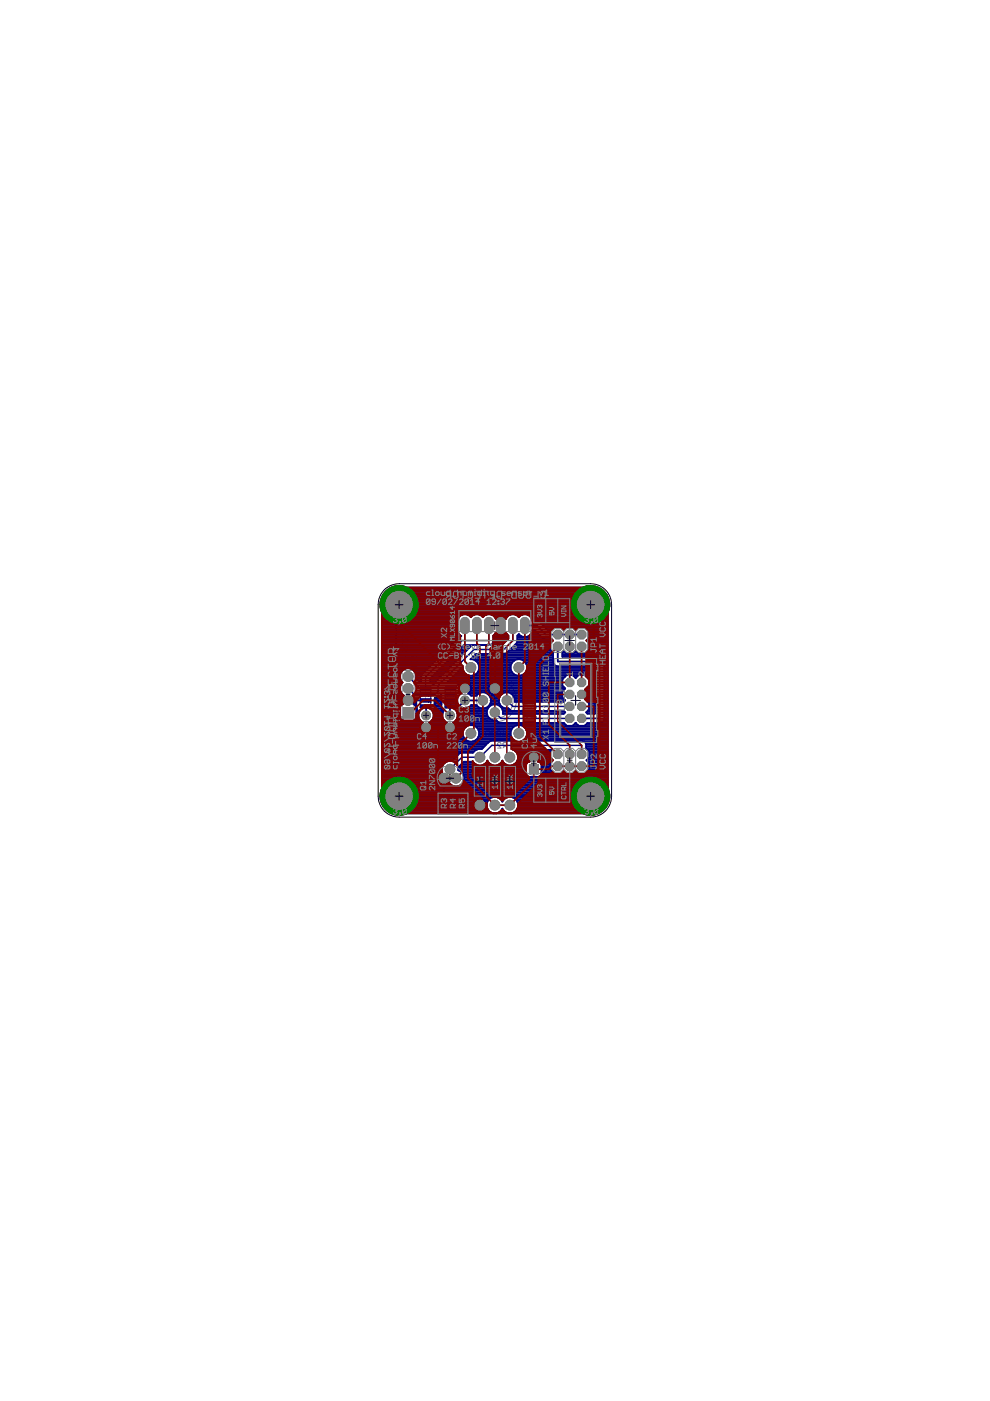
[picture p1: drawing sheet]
<svg xmlns="http://www.w3.org/2000/svg" width="210mm" height="297mm" viewBox="0 0 210 297" stroke-linecap="round" stroke-linejoin="round" font-family="sans-serif">
<path d="M86.1 147.2h.8M86.5 146.8v.8M92.1 147.9h1.5M92.9 147.1v1.5M103.9 148.5h2M104.4 141.5h1M104.4 155.5h1M104.9 141v1M104.9 147.5v2M104.9 155v1" fill="none" stroke="#000" stroke-width=".21"/>
<g fill="none" stroke="#808080" stroke-width=".21">
<path d="M85.3 135.3v.7l.8-.7 .4 .1v.4l-.2 .2M85.3 136.4v.8M85.3 139.9v.4M85.3 139.5h1.2M85.3 138.7h1.2M85.3 136.8h1.2l-.4 .4M85.3 134.1l.8 .7M85.5 137.6l.4 .2v.5h-.4l-.2-.1v-.4zM85.9 138.7v.8M86.1 134.1l-.8 .7M86.5 139.9v.4M86.5 137.6l-.6 .7"/>
<path d="M87.2 138.7v.8l.8-.8 .4 .2v.4l-.2 .2M87.4 139.9l-.2 .2v.4l.2 .2h.8l.2-.2v-.4l-.2-.2M92.9 139.6v.8M92.9 140h1.2l-.4 .4M92.9 137.2l.8 .8M93.5 138.6v.2M93.5 138.6l-.2-.2-.4 .2v.4l.2 .2M93.5 138.6l.2-.2 .4 .2v.4l-.2 .2M93.7 137.2l-.8 .8M105.5 139.6h.7M106.2 138.8l-.3-.4v1.2M107 139.2l-.4 .4"/>
<path d="M107.4 139.2h-.6l-.2-.2v-.4l.2-.2h.6v1.2M85.3 142.2h2.5v10.1h-2.5zM85.3 141.5h1.2M85.3 140.7h1.2M85.3 140.1h1.2M85.9 140.7v.8M87.2 141.1v.4M87.2 141.3h1.2M88.4 141.1v.4M91.1 145.5h3.6M91.1 150.2h3.6M92.9 144.6h1.2"/>
<path d="M92.9 143.9h1.2M92.9 143.1v.4M92.9 143.3h1.2M92.9 142.7h1.2M92.9 141.9h1.2M93.1 140.8l.4 .1v.6h-.4l-.2-.2v-.4zM93.5 141.9v.8M93.5 143.9v.7M94.1 143.1v.4M94.1 140.8l-.6 .7M94.8 141.9v.8M94.8 144.3v.3"/>
<path d="M94.8 144.4h1.2M94.8 142.3h1.2l-.4 .4M95 143.1l-.2 .2v.4l.2 .1h.8l.2-.1v-.4l-.2-.2M96 144.3v.3M101.8 140.3h6.3v2.4h-6.3zM101.8 154.3h6.3v2.4h-6.3zM103.3 141.7l-.4 .4M103.3 155.7l-.4 .4M103.7 141.7h-.6l-.2-.2v-.4l.2-.2h.6v1.2M103.7 155.7h-.6l-.2-.2v-.4l.2-.2h.6v1.2M104.1 155.1v.8l.2 .2h.4l.2-.2M104.1 141.1l.2-.2h.4l.2 .2v.8"/>
<path d="M104.1 155.1l.2-.2h.4l.2 .2v.8M104.1 141.1v.8l.2 .2h.4l.2-.2M104.1 141.1l.8 .8M104.1 155.1l.8 .8M105.3 141.1v.8l.2 .2h.3l.2-.2M105.3 141.1l.2-.2h.3l.2 .2v.8M105.3 155.1l.2-.2h.3l.2 .2v.8M105.3 155.1v.8l.2 .2h.3l.2-.2M105.3 141.1l.7 .8M105.3 155.1l.7 .8M106.2 157.6l-.2-.1h-.3l-.2 .1v.2l.7 .8h-.7M106.4 142.1h.8"/>
<path d="M106.4 156.1h.8M107 158.2l-.4 .4M107.2 141.3l-.4-.4v1.2M107.2 155.3l-.4-.4v1.2M107.4 158.2h-.6l-.2-.2v-.4l.2-.1h.6v1.1M107.9 145l.6-.5 .5 .5-.5 .5M110.7 151.5h1.1l-.3 .4 .3 .4h-1.1M110.7 150.3v.8h1.1M110.7 144.5v.7M110.7 145.8l.2-.2 .4 .2v.6h-.4l-.2-.2zM110.7 149.1l1.1 .8M110.7 144.9h1.1l-.3 .3"/>
<path d="M111.3 148v.5l.2 .2 .3-.2v-.3l-.1-.2h-.8l-.2 .2v.3l.2 .2M111.3 143.3v.8l.5-.6h-1.1M111.7 146.8h-.8l-.2 .2v.4l.2 .2M111.7 146.8l.1 .2v.4l-.1 .2h-.8M111.7 146.8l-.8 .8M111.8 149.1l-1.1 .8M111.8 145.6l-.5 .8M112.6 151.9v.4M112.6 152.1h1.1M112.8 150.7l-.2 .2v.4l.2 .2h.8l.1-.2v-.4l-.1-.2M113.2 149.7l-.2-.2-.4 .2v.4l.2 .2M113.2 149.7l.2-.2 .3 .2v.4l-.1 .2"/>
<path d="M113.2 149.7v.2M113.7 151.9v.4"/>
<circle cx="91.9" cy="149.7" r=".15"/>
<circle cx="104.9" cy="148.5" r="4.6"/>
<circle cx="104.9" cy="148.5" r="3.9"/>
</g>
<g fill="#808080" stroke="#808080" stroke-width=".21">
<circle cx="85.3" cy="152.3" r=".38"/>
<circle cx="104.9" cy="160.5" r="1.04"/>
<circle cx="104.9" cy="170.7" r="1.04"/>
<circle cx="108.1" cy="160.5" r="1.04"/>
<circle cx="108.1" cy="170.7" r="1.04"/>
<circle cx="95.4" cy="151.7" r=".93"/>
<circle cx="95.4" cy="154.2" r=".93"/>
<circle cx="90.3" cy="151.7" r=".93"/>
<circle cx="90.3" cy="154.2" r=".93"/>
<circle cx="86.5" cy="148.5" r="1.04"/>
<circle cx="86.5" cy="146" r="1.04"/>
<circle cx="86.5" cy="143.4" r="1.04"/>
<circle cx="107.5" cy="148.5" r=".99"/>
<circle cx="104.9" cy="151" r=".99"/>
<circle cx="102.4" cy="148.5" r=".99"/>
<circle cx="104.9" cy="146" r=".99"/>
<circle cx="96.7" cy="165" r="1.04"/>
<circle cx="95.4" cy="163.1" r="1.04"/>
<circle cx="94.1" cy="165" r="1.04"/>
<circle cx="101.7" cy="170.7" r="1.04"/>
<circle cx="101.7" cy="160.5" r="1.04"/>
<circle cx="99.8" cy="141.5" r="1.04"/>
<circle cx="110" cy="141.5" r="1.04"/>
<circle cx="98.6" cy="148.5" r=".93"/>
<circle cx="98.6" cy="146" r=".93"/>
<circle cx="99.8" cy="155.5" r="1.04"/>
<circle cx="110" cy="155.5" r="1.04"/>
<circle cx="113.2" cy="160.5" r=".93"/>
<circle cx="125.2" cy="128.2" r="3"/>
<circle cx="84.6" cy="168.8" r="3"/>
<circle cx="125.2" cy="168.8" r="3"/>
<circle cx="84.6" cy="128.2" r="3"/>
</g>
<g fill="#808080" stroke="#808080" stroke-width=".21">
<path d="M89 149.4h2.5v.8h-2.5z"/>
<path d="M89 148.1h2.5v.8h-2.5z"/>
<path d="M89 146.8h2.5v.8h-2.5z"/>
<path d="M89 145.6h2.5v.8h-2.5z"/>
<path d="M94.3 145.6h2.4v.8h-2.4z"/>
<path d="M94.3 146.8h2.4v.8h-2.4z"/>
<path d="M94.3 148.1h2.4v.8h-2.4z"/>
<path d="M94.3 149.4h2.4v.8h-2.4z"/>
<path d="M85.5 150h2.1v2.1h-2.1z"/>
<path d="M112.2 162.2h1.9v1.8h-1.9z"/>
<path d="M110.6 131.3a.91 .91 0 0 1 .9-.4 .91 .91 0 0 1 .7 .8v1.9a.92 .92 0 0 1-.9 .8 .92 .92 0 0 1-.9-.8v-1.9z"/>
<path d="M108 131.3a.91 .91 0 0 1 1-.4 .91 .91 0 0 1 .6 .8v1.9a.92 .92 0 0 1-.9 .8 .92 .92 0 0 1-.9-.8v-1.9z"/>
<path d="M105.5 131.3a.91 .91 0 0 1 .9-.4 .91 .91 0 0 1 .7 .8v1.9a.92 .92 0 0 1-.9 .8 .92 .92 0 0 1-.9-.8v-1.9z"/>
<path d="M102.9 131.3a.91 .91 0 0 1 1-.4 .91 .91 0 0 1 .7 .8v1.9a.92 .92 0 0 1-.9 .8 .92 .92 0 0 1-1-.8v-1.9z"/>
<path d="M100.4 131.3a.91 .91 0 0 1 1-.4 .91 .91 0 0 1 .6 .8v1.9a.92 .92 0 0 1-.9 .8 .92 .92 0 0 1-.9-.8v-1.9z"/>
<path d="M97.9 131.3a.91 .91 0 0 1 .9-.4 .91 .91 0 0 1 .7 .8v1.9a.92 .92 0 0 1-.9 .8 .92 .92 0 0 1-.9-.8v-1.9z"/>
<circle cx="120.8" cy="144.7" r=".94"/>
<circle cx="123.3" cy="144.7" r=".94"/>
<circle cx="120.8" cy="147.2" r=".94"/>
<circle cx="123.3" cy="147.2" r=".94"/>
<circle cx="120.8" cy="149.8" r=".94"/>
<circle cx="123.3" cy="149.8" r=".94"/>
<circle cx="120.8" cy="152.3" r=".94"/>
<circle cx="123.3" cy="152.3" r=".94"/>
<circle cx="118.3" cy="162.5" r=".99"/>
<circle cx="118.3" cy="159.9" r=".99"/>
<circle cx="120.8" cy="162.5" r=".99"/>
<circle cx="120.8" cy="159.9" r=".99"/>
<circle cx="123.3" cy="162.5" r=".99"/>
<circle cx="123.3" cy="159.9" r=".99"/>
<circle cx="118.3" cy="137.1" r=".99"/>
<circle cx="118.3" cy="134.5" r=".99"/>
<circle cx="120.8" cy="137.1" r=".99"/>
<circle cx="120.8" cy="134.5" r=".99"/>
<circle cx="123.3" cy="137.1" r=".99"/>
<circle cx="123.3" cy="134.5" r=".99"/>
</g>
<g fill="#000080" stroke="#000080" stroke-width=".21">
<path d="M122.3 125.4a4.1 4.1 0 0 1 6.4 .7 4.1 4.1 0 0 1-2.4 6 4.1 4.1 0 0 1-5.1-3.9h1a3.1 3.1 0 0 1 4.4-2.8 3.1 3.1 0 0 1 .4 5.2 3.1 3.1 0 0 1-4.8-1.9v-.5h-1a3.9 3.9 0 0 1 1.1-2.8z" fill-rule="evenodd"/>
<path d="M81.7 166a4.1 4.1 0 0 1 6.4 .7 4.1 4.1 0 0 1-2.4 6 4.1 4.1 0 0 1-5.1-3.9h1a3 3 0 0 1 4.4-2.8 3 3 0 0 1 .4 5.2 3 3 0 0 1-4.8-1.9v-.5h-1a4 4 0 0 1 1.1-2.8z" fill-rule="evenodd"/>
<path d="M122.3 166a4.1 4.1 0 0 1 6.4 .7 4.1 4.1 0 0 1-2.4 6 4.1 4.1 0 0 1-5.1-3.9h1a3.1 3.1 0 0 1 4.4-2.8 3.1 3.1 0 0 1 .4 5.2 3.1 3.1 0 0 1-4.8-1.9v-.5h-1a3.9 3.9 0 0 1 1.1-2.8z" fill-rule="evenodd"/>
<path d="M81.7 125.4a4.1 4.1 0 0 1 6.4 .8 4.1 4.1 0 0 1-2.4 5.9 4.1 4.1 0 0 1-5.1-3.9h1a3 3 0 0 1 4.4-2.8 3 3 0 0 1 .4 5.2 3 3 0 0 1-4.8-1.9v-.5h-1a4 4 0 0 1 1.1-2.8z" fill-rule="evenodd"/>
</g>
<g fill="#000080" stroke="#000080" stroke-width=".21">
<path d="M89.1 148.8h2.3v.6h-2.3z"/>
<path d="M89.1 146.3h2.3v.6h-2.3z"/>
<path d="M94.4 146.3h2.3v.6h-2.3z"/>
<path d="M94.4 148.8h2.3v.6h-2.3z"/>
<path d="M94.4 147.6h2.3v.6h-2.3z"/>
<path d="M89.1 147.6h2.3v.6h-2.3z"/>
<path d="M89.2 149.5h2.2v.6h-2.2z"/>
<path d="M89.2 148.2h2.2v.6h-2.2z"/>
<path d="M89.2 146.9h2.2v.6h-2.2z"/>
<path d="M89.2 145.7h2.2v.6h-2.2z"/>
<path d="M94.4 145.7h2.2v.6h-2.2z"/>
<path d="M94.4 146.9h2.2v.6h-2.2z"/>
<path d="M94.4 148.2h2.2v.6h-2.2z"/>
<path d="M94.4 149.5h2.2v.6h-2.2z"/>
</g>
<g fill="none" stroke="#000080" stroke-width=".38">
<path d="M81 128.2v40.6a3.6 3.6 0 0 0 3.6 3.6h40.6a3.6 3.6 0 0 0 3.7-3.6v-40.6M81 128.2a3.6 3.6 0 0 1 3.6-3.6h40.6a3.6 3.6 0 0 1 3.7 3.6M81 135.6h15.9M81 139.7h11.7M81 139.4h12M81 139h12.4M81 138.7h12.7M81 138.3h13.1M81 138h13.4M81 137.6h13.8M81 137.3h14.1M81 136.9h14.5"/>
<path d="M81 136.6h14.8M81 136.2h15.2M81 135.9h15.5M81 135.2h16.2M81 134.9h16.7M81 134.5h16.4M81 134.2h16.1M81 133.8h16M81 133.5h16M81 133.1h16M81 132.8h16M81 132.4h16"/>
<path d="M81 132.1h16M81 131.7h16M81 131.4h2.5M81 131h1.8M81 130.7h1.3M81 130.3h1M81 130h.8M81 129.6h.6M81 129.3h.4M81 128.9h.3M81 128.6h.3M81 128.2h3.4"/>
<path d="M81 127.9h.3M81.1 127.5h.2M81.2 127.2h.2M81.2 126.8h.4M81.4 126.5h.3M81.6 126.1h.4M81.7 126.5a3.3 3.3 0 0 1 2.7-1.7v6.8a3.3 3.3 0 0 1-3.1-3.2h6.7a3.3 3.3 0 0 1-3.2 3.2v-6.8a3.3 3.3 0 0 1 2.7 1.7M81.7 126.5l-.4 1.5h6.7l-.5-1.5M81.9 125.8h.4M82.3 125.4h.4M82.8 125.1h.5M83.6 124.7h42.7"/>
<path d="M84.4 131.4h.4M84.4 131h.4M84.4 130.7h.4M84.4 130.3h.4M84.4 130h.4M84.4 129.6h.4M84.4 129.3h.4M84.4 128.9h.4M84.4 128.6h.4M84.4 127.9h.4M84.4 127.5h.4M84.4 127.2h.4"/>
<path d="M84.4 126.8h.4M84.4 126.5h.4M84.4 126.1h.4M84.4 125.8h.4M84.4 125.4h.4M84.4 125.1h.4M84.6 128.2l-.6 .6v19.7h6.3M84.8 128.2h40.2M85.7 131.4h11.3M85.9 125.1h38M86.4 131h10.8M86.6 125.4h36.7"/>
<path d="M86.9 130.7h10.6M87 125.8h35.9M87.2 130.3h10.8M87.3 126.1h35.3M87.5 130h34.9M87.5 126.5h34.8M87.7 129.6h34.5M87.7 126.8h34.5M87.8 129.3h34.2M87.8 127.2h34.2M87.9 128.9h34M87.9 127.5h34"/>
<path d="M88 128.6h33.9M88 127.9h33.9M95.4 139.7h1.7M95.7 139.4h1.8M96.1 139h1.7M96.4 138.7h1.7M96.8 138.3h1.7M97.1 138h1.7M97.1 135.3h.1M97.5 137.6h1.7M97.8 137.3h1.7M98.1 136.9h1.8"/>
<path d="M99.1 130.3h1.5M99.7 130.7h.3M99.8 139.7h17.5M100.1 139.4h17.2M100.3 136.8l-.4 .1-7.8 7.9-.2 .3-.1-.1M100.5 139h16.8M100.8 138.7h16.5M101.7 130.3h1.4M102.2 130.7h.4M104.2 136.6l-.4 .2M104.2 136.6h2.4M104.2 130.3h4"/>
<path d="M104.5 136.2h2.4M104.6 135.6h3M104.6 135.9h2.7M104.6 135.2h3.2M104.6 134.9h3.2M104.8 130.7h.9M104.9 134.5h.6M105.1 131h.1M105.1 134.2h.1M105.1 134.1l-.5 .7v1.2l-.4 .6M105.1 134.1h.1M105.1 131.2a1.59 1.59 0 0 0-2.7-.4 1.6 1.6 0 0 0-2.6 0 1.61 1.61 0 0 0-1.6-.5 1.61 1.61 0 0 0-1.2 1.2v2.3l.2 .5 .6 .6-.4 .1-7.9 8-.2 .3v1.6l-1.1-1.1a1.76 1.76 0 0 0-2.2-2.1 1.76 1.76 0 0 0-.7 3l-.3 .3"/>
<path d="M105.1 131.2h.1M105.1 134.1l.4 .4M105.2 131l-.1 .2M105.5 134.5l.6 .2v-2h.2v2M106.1 134.5h.2M106.1 134.2h.2M106.1 133.8h.2M106.1 133.5h.2M106.1 133.1h.2M106.1 132.8h.2M106.1 132.4h.2M106.1 132.1h.2"/>
<path d="M106.1 131.7h.2M106.1 131.4h.2M106.1 131h.2M106.1 130.7h.2M106.3 134.7h.1M106.3 130.6v2h-.2v-2l-.9 .4M106.3 130.6h.1M106.3 130.6l.8 .4M106.7 130.7h.9M106.8 134.5l.5-.4 .5 .7v.6l-1.4 1.4h-8.1l-7.1 7.1M106.8 134.5l-.5 .2M106.8 134.5h.7"/>
<path d="M107.1 131l.2 .2a1.59 1.59 0 0 1 2.7-.4 1.61 1.61 0 0 1 1.7-.5 1.61 1.61 0 0 1 1.2 1.4h1.1l.4 .1 1.7 1.8h.9l.6-.7h1.3l.6 .6 .6-.6h1.4l.5 .6 .7-.6h1.3l.9 1v1.3M107.1 131h.2M107.2 134.2h.1M107.5 138.3h9.7M107.9 138h9M108.2 137.6h8.4M108.6 137.3h8M108.9 136.9h7.7M109.3 136.6h7.3M109.3 130.3h1.4M109.6 136.2h7.2M109.7 135.6l7.3-.1 .2 .3-.6 .6v1.4l.7 .6"/>
<path d="M109.7 135.9h7.4M109.7 135.2h5.3M109.7 134.9h.8M109.8 130.7h.4M109.9 134.5h.2M111.3 132.6h2.5l1.9 1.9h7.6M111.8 130.3h10.8M112 134.9h2.6M112.4 130.7h10.6M112.5 134.5h1.8M112.7 131h10.7M112.7 134.2h1.2"/>
<path d="M112.8 131.4h11.3M112.9 133.8h.7M114.2 131.7h14.7M114.6 132.1h14.3M115 132.4h13.9M115.3 132.8h13.6M115.5 135.5l-.4-.1-1.7-1.8h-.5a1.61 1.61 0 0 1-1.2 1.4 1.61 1.61 0 0 1-1.7-.5l-.3 .3v1.2l-.2 .4-2.1 2.1-.4 .2h-6.1l-1.1 1.1a1.72 1.72 0 0 1 1.8 2.1M115.7 133.1h1.7M116 133.5h1.1M117.3 138.4v2.1M118.3 137.1v3.2h8.8v12h-3.8M119.1 133.1h.8"/>
<path d="M119.2 139h9.7M119.2 138.7h9.7M119.3 138.3h.5M119.4 133.5h.2M121.6 133.1h.9M121.8 138.3h.5M122 133.5h.1M122.3 126.5l-.4 1.5h6.7l-.5-1.5M122.3 126.5a3.3 3.3 0 0 1 2.7-1.7v6.8a3.3 3.3 0 0 1-3.1-3.2h6.7a3.4 3.4 0 0 1-3.2 3.2v-6.8a3.3 3.3 0 0 1 2.7 1.7M124.2 133.1h4.7M124.3 138.3h4.6M124.4 135.9h4.5"/>
<path d="M124.5 133.5h4.4M124.6 135.6h4.3M124.7 138h4.2M124.8 136.2h4.1M124.9 133.8h4M124.9 135.2l-.6 .6 .6 .6v1.4l-.9 .9h-1.3l-.7-.6-.5 .6h-1.4l-.6-.6-.3 .3v.9h8.1l.7 .4 .1 .4v12.4l-.4 .6-.4 .2h-2.8l-.5 .6h-1.3l-.7-.7-.6 .7h-1.3l-.6-.6h-13.5l-.7-.6a1.71 1.71 0 0 1-2.1-1.6 1.71 1.71 0 0 1 1.8-1.8 1.71 1.71 0 0 1 1.6 2.1h12.9l.3-.4-.3-.3h-11l-.7-.5h-1.4M124.9 137.6h4M124.9 137.3h4M124.9 136.9h4M124.9 136.6h4M124.9 135.2h4M124.9 134.9h4"/>
<path d="M124.9 134.5h4M124.9 134.2h4M125 131.4h.4M125 131h.4M125 130.7h.4M125 130.3h.4M125 130h.4M125 129.6h.4M125 129.3h.4M125 128.9h.4M125 128.6h.4M125 127.9h.4"/>
<path d="M125 127.5h.4M125 127.2h.4M125 126.8h.4M125 126.5h.4M125 126.1h.4M125 125.8h.4M125 125.4h.4M125 125.1h.4M125.4 128.2h3.5M126.3 131.4h2.6M126.5 125.1h.6M127 131h1.9"/>
<path d="M127.1 125.4h.5M127.5 130.7h1.4M127.6 125.8h.3M127.7 139.4h1.2M127.8 130.3h1.1M127.9 126.1h.3M128 139.7h.9M128.1 130h.8M128.1 126.5h.3M128.3 129.6h.6M128.3 126.8h.3M128.4 129.3h.5"/>
<path d="M128.4 127.2h.3M128.5 128.9h.4M128.5 127.5h.3M128.6 128.6h.3M128.6 127.9h.2M81 159.3h19.6M81 158.9h20.1M81 157.2h18.4M81 144.6h4.3M81 150.2h3.8M81 155.4h9M81 148.8h4.2"/>
<path d="M81 160h16.2M81 159.6h16.7M81 158.6h21.4M81 158.2h21.7M81 157.9h22.1M81 157.5h22.4M81 156.8h17.8M81 156.5h17.4M81 156.1h17.2M81 155.8h17.1M81 155.1h8.4M81 154.7h8.2"/>
<path d="M81 154.4h8.1M81 154.1h8.1M81 153.7h8.2M81 153.4h8.4M81 153h8.4M81 152.7h4.1M81 152.3h3.9M81 152h3.8M81 151.6h3.8M81 151.3h3.8M81 150.9h3.8M81 150.6h3.8"/>
<path d="M81 149.9h3.8M81 149.5h4M81 149.2h4.3M81 148.5h5.5M81 148.1h4.2M81 147.8h4.3M81 147.4h4.5M81 147.1h4.2M81 146.7h4M81 146.4h3.8M81 146h3.8M81 145.7h3.8"/>
<path d="M81 145.3h3.9M81 145h4M81 144.3h4M81 143.9h3.9M81 143.6h3.8M81 143.2h3.8M81 142.9h3.9M81 142.5h4M81 142.2h4.3M81 141.8h4.8M81 141.5h9.9M81 141.1h10.3"/>
<path d="M81 140.8h10.6M81 140.4h11M81 140.1h11.3M85 145a1.8 1.8 0 0 0 .6 2.5l-.3 .3M85.1 148.4h2.8M85.1 148.4h.1M85.2 148.8l-.1-.2h2.8v.2M85.2 148.8l.2 .5-.5 .3-.1 .3v2.2l.3 .6M85.3 147.8l-.2 .6M86.5 147.7h.1v1.6h-.1zM86.5 148.8h.1M86.5 149.2h.1"/>
<path d="M86.5 148.1h.1M86.5 147.8h.1M86.6 148.5h1.7M87.2 141.8h3.4M87.7 149.2h.6M87.8 142.2h2.4M87.9 148.8l-.2 .5 .2 .1 .4 .5v2.2l-.2 .3-.5 .4h-2.2l-.3-.1M87.9 148.8h.4M87.9 148.4v-.2h.4v2M87.9 148.4h.1M87.9 152.7h1.1M88 149.5h.3"/>
<path d="M88 142.5h1.9M88.2 142.9h1.3M88.2 152.3h.6M88.2 149.9h.1M88.3 150.2h.1M88.3 152h.4M88.3 151.6h.4M88.3 151.3h.5M88.3 150.9h.6M88.3 150.6h.2M88.3 143.6h1M88.3 143.2h1"/>
<path d="M88.3 150.2l.2 .3 .4 .4a1.57 1.57 0 0 0 .7 2.2l-.4 .6M88.4 143.9h.9M88.7 144.3h.6M89.1 144.6h.2M89.1 154.2h2.5M89.2 153.7v1M89.2 154.7l.5 .6 .3 .1M90 155.4h.6M90.3 149.8v1.9M90.3 154.2v1.3M90.3 155.1h.1M90.3 154.7h.1"/>
<path d="M90.3 154.4h.1M90.6 155.4h4.5M91.2 143.9v1l.6 .1M91.2 144.6h1M91.2 144.3h1.4M91.2 143.9h1.7M91.2 155.1h3.3M91.3 153.4h3.2M91.3 153h3.1M91.5 154.7h2.8M91.5 154.7l-.3 .5-.6 .2M91.5 153.7v1"/>
<path d="M91.5 153.7h2.7M91.5 143.6h1.8M91.6 154.4h2.5M91.6 154.1h2.5M91.7 152.7h2.4M91.8 150.9h2.2M91.8 152.3h2.1M91.8 145h.2M91.9 143.2h1.7M91.9 151.3h1.9M91.9 152h1.9M91.9 151.6h1.9"/>
<path d="M92 150.6h1.7M92.1 148.5h1.5M92.1 148.8h1.5M92.1 149.2h1.5M92.2 150.2l-.1-2 .7-.2 .8-.8v3M92.2 150.2h1.4M92.2 150.2l-.5 .6a1.6 1.6 0 0 1-.7 2.3l.5 .6M92.2 149.9h1.4M92.2 149.5h1.4M92.2 142.9h1.8M92.6 142.5h1.7M92.6 148.1h1"/>
<path d="M92.9 142.2h1.8M93 147.8h.6M93.3 141.8h1.7M93.4 147.4h.2M93.6 150.2l.4 .6a1.6 1.6 0 0 0 .7 2.3l-.5 .6M93.6 141.5h1.8M94 141.1h1.7M94.1 154.2h2.6M94.2 153.7v1M94.2 154.7a1.26 1.26 0 0 0 1.5 .7M94.3 140.8h1.8M94.7 140.4h1.7"/>
<path d="M94.9 144.6h24.3M95 140.1h1.8M95.2 144.3h24M95.4 154.2v1.3M95.4 155.1h.1M95.4 154.7h.1M95.4 154.4h.1M95.6 143.9h23.7M95.7 155.4h2.4M95.9 143.6h23.8M96.3 155.1h1.8M96.3 143.2h3.1"/>
<path d="M96.4 153.4h23.2M96.4 153h9.2M96.6 154.7h1.7M96.6 154.7l-.4 .5-.5 .2M96.6 153.7v1M96.6 153.7h23.4M96.6 142.9h2.2M96.7 154.4h1.8M96.7 154.1h2.1M96.7 152.7h7.7M96.9 150.9h6.3M96.9 152.3h6.9"/>
<path d="M97 151.3h6.2M97 142.5h1.4M97 152h6.5M97 151.6h6.3M97 145l.4 .5M97 145h.8M97.3 145.3h.2M97.3 142.2h.9M97.4 145.5h.1M97.7 141.8h.4M97.7 145l.8-.3 .9 .3M97.7 145l-.3 .5"/>
<path d="M97.9 150.6h5.4M98 141.5h.1M98.1 141.9v-.5l-3.4 3.5h2.1l.2 .1M98.1 141.9l.3 .6M98.3 150.2h5.1M98.6 144.7v1.3h7.7M98.6 145.7h.1M98.6 145.3h.1M98.6 145h.1M99.4 147.1h2M99.4 145a1.27 1.27 0 0 1-.1 2l.6 .5h1.1l.4-.4M99.4 145h4.6"/>
<path d="M99.5 149.9h1.9M99.6 146.7h4.2M99.7 145.3h4.1M99.8 146.4h3.9M99.8 147.4h1.3M99.8 145.7h3.8M99.8 146h3.8M99.9 149.5h1.1M100.2 143.2h9.4M100.9 154.1h8.1M100.9 140.1h8.1M100.9 156.8h8"/>
<path d="M100.9 142.9h8M101.2 154.4h7.4M101.2 140.4h7.4M101.3 156.5h7.3M101.3 142.5h7.3M101.4 147.1l.6-.3h.7l.6 .3M101.4 154.7h7M101.4 140.8h7M101.5 156.1h6.9M101.5 142.2h6.9M101.6 141.9a1.76 1.76 0 0 1-1.4 1.4 1.76 1.76 0 0 1-1.8-.8M101.6 155.4h6.7"/>
<path d="M101.6 155.8h6.7M101.6 155.1h6.7M101.6 141.8h6.7M101.6 141.5h6.7M101.6 141.1h6.7M102 150.2l-.6-.3-.4-.4h-1.1l-.4 .4-.6 .2h-.5a1.71 1.71 0 0 1-1.6 .8 1.57 1.57 0 0 1-.7 2.2l.5 .6M102.4 148.5h-3.8l-1.3 1.3h-1.8l-.1 1.9M103.3 147.1l.5 .5 .3 .6v.6M103.4 147.1h.8M103.4 149.9h.3M103.6 145.9h2.7M103.7 147.4h2.5"/>
<path d="M103.8 157.2l.3-.1h5.2a1.76 1.76 0 0 1-.7-2.7 1.76 1.76 0 0 1 2.8 0 1.76 1.76 0 0 1-.7 2.7h12.8l.6 .4 .2 1.1M103.8 157.2l-1.7 1.6a1.71 1.71 0 0 0-1.8 .8h-2.6l-.3 .1-1.6 1.7M103.8 149.5h.4M103.8 157.2h-4.3a1.77 1.77 0 0 1-1.1-2.7 1.77 1.77 0 0 1 2.9 0 1.77 1.77 0 0 1-1.1 2.7M103.9 147.8h2M103.9 149.2h2M104.1 148.1h1.7M104.1 148.8l-.3 .7-.5 .4-.6 .3M104.1 148.8h1.7M104.1 148.5h1.7M104.8 144.6a1.34 1.34 0 0 0-1.1 1.8 1.34 1.34 0 0 0 1.9 .7M104.9 144.6v2.7"/>
<path d="M104.9 147.1h.1M104.9 146.7h.1M104.9 146.4h.1M104.9 146h.1M104.9 145.7h.1M104.9 145.3h.1M104.9 145h.1M105 144.6a1.33 1.33 0 0 1 1.2 1.1 1.33 1.33 0 0 1-.6 1.4M105.7 149.5h.4M105.7 147.1h.8M105.8 148.8l.2 .7 .5 .4 .6 .3M105.8 145h13.4"/>
<path d="M106 146.7h13.2M106.1 145.3h13.1M106.1 149.9h.3M106.2 146.4h13.2M106.2 145.7h13.4M106.3 146h13.5M106.5 147.1l.6-.3h.7l.6 .3M106.5 147.1l-.5 .5-.2 .6v.6M106.6 150.6h1.6M106.6 151.3h13M106.6 150.9h13.1M108.3 141.9a1.77 1.77 0 0 1 1.7-2.1 1.77 1.77 0 0 1 1.7 2.1"/>
<path d="M108.3 141.9a1.77 1.77 0 0 0 1.7 1.4 1.77 1.77 0 0 0 1.7-1.4M108.4 147.1h10.8M108.8 147.4h10.4M109 147.8h10.2M109.1 148.1h10.4M109.2 148.5h10.6M109.3 159.3h7.3M109.6 159.6h2.7M109.7 160h2.3M110.4 143.2h9.6M111 154.1h17.9M111 140.1h6.3"/>
<path d="M111.1 156.8h17.8M111.1 142.9h15.1M111.4 154.4h17.5M111.4 140.4h5.9M111.4 156.5h17.5M111.4 142.5h14.8M111.6 154.7h17.3M111.6 140.8h5.8M111.6 156.1h17.3M111.6 142.2h14.6M111.7 155.1h17.2M111.7 141.1h6.1"/>
<path d="M111.7 155.4h17.2M111.7 155.8h17.2M111.7 141.8h14.5M111.7 141.5h14.5M113.1 159.3a1.23 1.23 0 0 0-1.2 1.4M113.2 159.3v1.3M113.2 160h.1M113.2 159.6h.1M113.3 159.3a1.23 1.23 0 0 1 1.1 1.4M114 159.6h2.6M114.3 160h2.3M116.6 159.3l.3-.3h-8.1a1.75 1.75 0 0 1 .5 2.8 1.75 1.75 0 0 1-2.8-.5 1.71 1.71 0 0 1-1.6 1 1.71 1.71 0 0 1-1.6-1 1.72 1.72 0 0 1-1.4 1 1.72 1.72 0 0 1-1.6-.8h-2l-1.2 1.2"/>
<path d="M116.6 159.3v1.3l.6 .6-.6 .6v1.3M117.3 140.5l.4 .6 .3 .1h8.2v10.1h-1.7l-.2-.3 .6-.6v-1.3l-.9-.8 .5-.6v-.4l-1.1-.1h1.1v-.5M119.2 145.4l.6 .6-.6 .6v1.3l.6 .6-.3 .3h-10.3v-.6l-.3-.6-.5-.5M119.2 145.4v-1.4l.9-.9h1.3l.6 .7 .7-.7h1.3l.9 .9v1.4M121.5 143.2h1.1M121.6 153.7h.9M121.9 143.6h.3M121.9 153.4h.3M123.8 157.2h5.1M124.1 143.2h2.1M124.1 153.7h4.8M124.1 148.1h2.1"/>
<path d="M124.2 157.5h4.7M124.2 146.4h2M124.2 146h2M124.2 148.5h2M124.3 158.6l.6 .7M124.3 158.6h4.6M124.3 158.2h4.6M124.3 157.9h4.6M124.4 150.9h1.8M124.4 143.6h1.8M124.5 153.4h4.4M124.5 151.3h1.7"/>
<path d="M124.5 147.8h1.7M124.5 147.4h1.7M124.5 147.1h1.7M124.5 146.7h1.7M124.5 145.7h1.7M124.6 148.8h1.6M124.6 158.9h4.3M124.7 150.6h1.5M124.8 143.9h1.4M124.9 144.6h1.3M124.9 150.2h1.3M124.9 145.4l-.9 .8 .5 .5"/>
<path d="M124.9 149.9h1.3M124.9 149.5h1.3M124.9 149.2h1.3M124.9 145.3h1.3M124.9 145h1.3M124.9 144.3h1.3M124.9 159.3h4M124.9 159.3v1.3l-.6 .6 .6 .6v1.3M124.9 160h4M124.9 159.6h4M127.8 153h1.1M128.1 152.7h.8"/>
<path d="M128.1 144.6h.8M128.1 150.2h.8M128.1 148.8h.8M128.1 152.3h.8M128.1 152h.8M128.1 151.6h.8M128.1 151.3h.8M128.1 150.9h.8M128.1 150.6h.8M128.1 149.9h.8M128.1 149.5h.8M128.1 149.2h.8"/>
<path d="M128.1 148.5h.8M128.1 148.1h.8M128.1 147.8h.8M128.1 147.4h.8M128.1 147.1h.8M128.1 146.7h.8M128.1 146.4h.8M128.1 146h.8M128.1 145.7h.8M128.1 145.3h.8M128.1 145h.8M128.1 144.3h.8"/>
<path d="M128.1 143.9h.8M128.1 143.6h.8M128.1 143.2h.8M128.1 142.9h.8M128.1 142.5h.8M128.1 142.2h.8M128.1 141.8h.8M128.1 141.5h.8M128.1 141.1h.8M128.1 140.8h.8M128.1 140.4h.8M128.1 140.1h.8"/>
<path d="M81 161.4h14M81 168.7h3.4M81 168.4h.3M81 168h.3M81 167.7h.4M81 167.3h.6M81 167h.8M81 166.6h1.1M81 166.3h1.4M81 165.9h1.9M81 165.6h2.7M81 165.2h11.8"/>
<path d="M81 164.9h11.8M81 164.5h11.8M81 164.2h12M81 163.8h12.4M81 163.5h12.7M81 163.1h12.7M81 162.8h12.7M81 162.4h12.8M81 162.1h13M81 161.7h13.3M81 161h15.1M81 160.7h15.5"/>
<path d="M81 160.3h15.8M81 169.1h.3M81 169.4h.3M81.1 169.8h.3M81.2 170.1h.3M81.4 170.5h.3M81.4 167.7l-.1 .9h6.7l-.2-.9M81.6 167.4l-.2 .3M81.6 170.8h.3M81.9 171.2h.3M81.9 170.8l-.5-.9-.1-.9h6.7l-.2 .9-.5 .9M81.9 170.8l.7 .7"/>
<path d="M82.2 171.5h.4M82.6 171.5l.6 .4M82.7 171.9h.5M82.9 165.9l1.5-.5v6.8l-1.2-.3M82.9 165.9l-.8 .6-.5 .9M83.3 172.2h20.7M84.4 171.9h.4M84.4 171.5h.4M84.4 171.2h.4M84.4 170.8h.4M84.4 170.5h.4M84.4 170.1h.4"/>
<path d="M84.4 169.8h.4M84.4 169.4h.4M84.4 169.1h.4M84.4 168.4h.4M84.4 168h.4M84.4 167.7h.4M84.4 167.3h.4M84.4 167h.4M84.4 166.6h.4M84.4 166.3h.4M84.4 165.9h.4M84.4 165.6h.4"/>
<path d="M84.6 168.8h40.6M84.8 168.7h40.2M85.5 165.6h7.4M86.1 171.9h14.9M86.4 165.9l-1.6-.5v6.8l1.3-.3M86.4 165.9l.9 .9 .5 .9M86.4 165.9h6.7M86.6 171.5l-.5 .4M86.6 171.5h14M86.8 166.3h6.8M87 171.2h13.4M87.2 166.6h8.8"/>
<path d="M87.3 170.8l-.7 .7M87.3 170.8h13.1M87.4 167h35M87.5 170.5h12.9M87.6 167.3h34.6M87.7 170.1h12.8M87.8 167.7h34.3M87.8 169.8h13M87.9 168h34.1M87.9 169.4h13.4M87.9 168.4h34M88 169.1h16.4"/>
<path d="M92.8 165h1.3v3.8M93.7 163.4l.1 .3a1.39 1.39 0 0 0-.8 2 1.39 1.39 0 0 0 2.2 .2M94.1 166.3h.1M94.1 165.9h.1M94.1 165.6h.1M94.1 165.2h.1M94.7 166.3h.8M95.2 165.9h.1M95.8 161.4h.1M95.8 161.4a1.8 1.8 0 0 0-2.1 2M97.1 162.7l.1 .1M97.2 162.8v.5a1.76 1.76 0 0 1 .9 2.8 1.76 1.76 0 0 1-2.9-.2"/>
<path d="M97.2 163.1h14.3M97.2 162.8h14.3M97.3 166.6h25.4M97.4 162.4h14.1M97.5 163.5h14M97.8 162.1h3.1M97.9 166.3h25.1M98 163.8h13.5M98.1 161.7h2.4M98.2 165.9h25.3M98.2 164.2h13.4M98.3 165.6h26"/>
<path d="M98.4 164.5h13.4M98.4 165.2h30.5M98.4 164.9h30.5M100.4 170.8h2.7M101.7 171.9h.1M101.7 171.5h.1M101.7 171.2h.1M101.7 170.8h.1M101.7 170.5h.1M101.7 170.1h.1M101.7 169.8h.1M101.7 169.4h.1"/>
<path d="M101.7 168.8l.1 3.3a1.37 1.37 0 0 0 1.3-1.3M101.8 169.3a1.4 1.4 0 0 1 1.3 1.4h-2.7a1.36 1.36 0 0 1 1.3-1.4v2.8a1.37 1.37 0 0 1-1.3-1.3M102.2 169.4h1.6M102.5 171.9h1.1M102.6 162.1h1.5M102.8 169.8h.6M102.9 171.5h.5M103 170.1h.3M103 161.7h.6M103.1 171.2h.1M103.1 170.5h.1M103.1 170.8h.1"/>
<path d="M103.3 161.4h.1M104.6 172.4a1.76 1.76 0 0 1-1.1-2.8 1.76 1.76 0 0 1 3 .4 1.77 1.77 0 0 1 3-.4 1.77 1.77 0 0 1-1.1 2.8M105.5 169.1h2M105.8 162.1h1.4M105.9 172.2h1.2M106.1 169.4h.8M106.2 161.7h.6M106.2 171.9h.6M106.4 169.8h.2M106.5 161.4h.1M106.5 171.5h.1M107.1 172.2l-.6-.8-.6 .8-.6 .2"/>
<path d="M107.1 172.2l.7 .2M108.6 169.1h13.3M109 162.1h2.6M109.1 172.2h17.4M109.3 169.4h12.6M109.4 161.7h2.4M109.4 171.9h14.4M109.6 169.8h12.4M109.6 161.4h2.6M109.6 171.5h13.6M109.7 170.1h12.4M109.8 171.2h13"/>
<path d="M109.8 161h2.2M109.8 170.8h12.7M109.8 170.5h12.5M109.8 160.7h2.1M109.8 160.3h2.1M111.9 160.5h3.8v8.3M111.9 160.7l.1 .3M112 161l.3 .5a.72 .72 0 0 0-.8 .6v2l.4 .5 .3 .1h2l.5-.3 .1-.3v-2M113.2 160.3h.1M114.2 161.4h2.9M114.4 161h2.7M114.4 160.3h2.2"/>
<path d="M114.4 160.7l-.4 .8a.76 .76 0 0 1 .8 .6M114.4 160.7h2.3M114.5 164.5h14.4M114.6 161.7h2.1M114.8 164.2h14.1M114.8 162.1h1.8M114.8 163.8h2.5M114.8 163.5h2.2M114.8 163.1h1.8M114.8 162.8h1.8M114.8 162.4h1.8M116.6 163.1l1 1h1.3l.6-.6"/>
<path d="M119.2 163.8h.7M119.5 163.5h.1M119.5 163.5l.6 .6h1.4l.5-.6M121.7 163.8h.7M122 163.5h.1M122.1 167.7l-.2 .9h6.7l-.2-.9M122.1 167.7a3.4 3.4 0 0 1 2.9-2.3v6.8a3.3 3.3 0 0 1-3.1-3.2h6.7l-.2 .9-.5 .9M124.2 163.8h4.7M124.5 161h4.4M124.5 161.4h4.4M124.6 163.5h4.3M124.8 160.7h4.1"/>
<path d="M124.9 161.7h4M124.9 163.1l-.9 1h-1.3l-.7-.6M124.9 163.1h4M124.9 162.8h4M124.9 162.4h4M124.9 162.1h4M124.9 160.3h4M125 171.9h.4M125 171.5h.4M125 171.2h.4M125 170.8h.4M125 170.5h.4"/>
<path d="M125 170.1h.4M125 169.8h.4M125 169.4h.4M125 169.1h.4M125 168.4h.4M125 168h.4M125 167.7h.4M125 167.3h.4M125 167h.4M125 166.6h.4M125 166.3h.4M125 165.9h.4"/>
<path d="M125 165.6h.4M125.4 168.7h3.5M126.2 165.6h2.7M126.7 171.9h.5M127 165.9l-1.6-.5v6.8l1.3-.3M127 165.9l.7 .6 .6 .9M127 165.9h1.9M127.3 171.5h.3M127.4 166.3h1.5M127.6 171.2h.4M127.8 166.6h1.1M127.9 170.8l-1.2 1.1"/>
<path d="M127.9 170.8h.3M128 167h.9M128.2 170.5h.2M128.2 167.3h.7M128.3 167.4l.1 .3M128.3 170.1h.3M128.4 167.7h.5M128.5 169.8h.2M128.5 168h.4M128.5 169.4h.3M128.6 168.4h.3M128.6 169.1h.3"/>
</g>
<path d="M103.7 132.6v3.2h-5.8l-7.6 7.7v2.5h-1.2l-2.6-2.6M108.7 132.6v3.2l-1.9 1.9h-6.3l-7.6 7.6v1.3l-.7 .6h-4.4l-1.3-1.2M104.9 151l1.3 1.3h14.6M107.5 148.5l1.2 1.3h12.1M123.3 159.9v-1.9h-19l-2.6 2.5h-3.8l-2.5 2.6" fill="none" stroke="#000080" stroke-width=".32"/>
<circle cx="120.8" cy="144.7" r=".83" fill="#008000" stroke="#008000" stroke-width=".21"/>
<circle cx="120.8" cy="144.7" r=".47" fill="#fff" stroke="#000" stroke-width=".21"/>
<circle cx="123.3" cy="144.7" r=".83" fill="#008000" stroke="#008000" stroke-width=".21"/>
<circle cx="123.3" cy="144.7" r=".47" fill="#fff" stroke="#000" stroke-width=".21"/>
<circle cx="120.8" cy="147.2" r=".83" fill="#008000" stroke="#008000" stroke-width=".21"/>
<circle cx="120.8" cy="147.2" r=".47" fill="#fff" stroke="#000" stroke-width=".21"/>
<circle cx="123.3" cy="147.2" r=".83" fill="#008000" stroke="#008000" stroke-width=".21"/>
<circle cx="123.3" cy="147.2" r=".47" fill="#fff" stroke="#000" stroke-width=".21"/>
<circle cx="120.8" cy="149.8" r=".83" fill="#008000" stroke="#008000" stroke-width=".21"/>
<circle cx="120.8" cy="149.8" r=".47" fill="#fff" stroke="#000" stroke-width=".21"/>
<circle cx="123.3" cy="149.8" r=".83" fill="#008000" stroke="#008000" stroke-width=".21"/>
<circle cx="123.3" cy="149.8" r=".47" fill="#fff" stroke="#000" stroke-width=".21"/>
<circle cx="120.8" cy="152.3" r=".83" fill="#008000" stroke="#008000" stroke-width=".21"/>
<circle cx="120.8" cy="152.3" r=".47" fill="#fff" stroke="#000" stroke-width=".21"/>
<circle cx="123.3" cy="152.3" r=".83" fill="#008000" stroke="#008000" stroke-width=".21"/>
<circle cx="123.3" cy="152.3" r=".47" fill="#fff" stroke="#000" stroke-width=".21"/>
<circle cx="118.3" cy="162.5" r=".87" fill="#008000" stroke="#008000" stroke-width=".21"/>
<circle cx="118.3" cy="162.5" r=".51" fill="#fff" stroke="#000" stroke-width=".21"/>
<circle cx="118.3" cy="159.9" r=".87" fill="#008000" stroke="#008000" stroke-width=".21"/>
<circle cx="118.3" cy="159.9" r=".51" fill="#fff" stroke="#000" stroke-width=".21"/>
<circle cx="120.8" cy="162.5" r=".87" fill="#008000" stroke="#008000" stroke-width=".21"/>
<circle cx="120.8" cy="162.5" r=".51" fill="#fff" stroke="#000" stroke-width=".21"/>
<circle cx="120.8" cy="159.9" r=".87" fill="#008000" stroke="#008000" stroke-width=".21"/>
<circle cx="120.8" cy="159.9" r=".51" fill="#fff" stroke="#000" stroke-width=".21"/>
<circle cx="123.3" cy="162.5" r=".87" fill="#008000" stroke="#008000" stroke-width=".21"/>
<circle cx="123.3" cy="162.5" r=".51" fill="#fff" stroke="#000" stroke-width=".21"/>
<circle cx="123.3" cy="159.9" r=".87" fill="#008000" stroke="#008000" stroke-width=".21"/>
<circle cx="123.3" cy="159.9" r=".51" fill="#fff" stroke="#000" stroke-width=".21"/>
<circle cx="104.9" cy="160.5" r=".93" fill="#008000" stroke="#008000" stroke-width=".21"/>
<circle cx="104.9" cy="160.5" r=".44" fill="#fff" stroke="#000" stroke-width=".21"/>
<circle cx="104.9" cy="170.7" r=".93" fill="#008000" stroke="#008000" stroke-width=".21"/>
<circle cx="104.9" cy="170.7" r=".44" fill="#fff" stroke="#000" stroke-width=".21"/>
<circle cx="108.1" cy="160.5" r=".93" fill="#008000" stroke="#008000" stroke-width=".21"/>
<circle cx="108.1" cy="160.5" r=".44" fill="#fff" stroke="#000" stroke-width=".21"/>
<circle cx="108.1" cy="170.7" r=".93" fill="#008000" stroke="#008000" stroke-width=".21"/>
<circle cx="108.1" cy="170.7" r=".44" fill="#fff" stroke="#000" stroke-width=".21"/>
<circle cx="95.4" cy="151.7" r=".83" fill="#008000" stroke="#008000" stroke-width=".21"/>
<circle cx="95.4" cy="151.7" r=".36" fill="#fff" stroke="#000" stroke-width=".21"/>
<circle cx="95.4" cy="154.2" r=".83" fill="#008000" stroke="#008000" stroke-width=".21"/>
<circle cx="95.4" cy="154.2" r=".36" fill="#fff" stroke="#000" stroke-width=".21"/>
<circle cx="90.3" cy="151.7" r=".83" fill="#008000" stroke="#008000" stroke-width=".21"/>
<circle cx="90.3" cy="151.7" r=".36" fill="#fff" stroke="#000" stroke-width=".21"/>
<circle cx="90.3" cy="154.2" r=".83" fill="#008000" stroke="#008000" stroke-width=".21"/>
<circle cx="90.3" cy="154.2" r=".36" fill="#fff" stroke="#000" stroke-width=".21"/>
<path d="M85.6 150.1h1.9v1.9h-1.9z" fill="#008000" stroke="#008000" stroke-width=".21"/>
<circle cx="86.5" cy="151" r=".51" fill="#fff" stroke="#000" stroke-width=".21"/>
<circle cx="86.5" cy="148.5" r=".93" fill="#008000" stroke="#008000" stroke-width=".21"/>
<circle cx="86.5" cy="148.5" r=".51" fill="#fff" stroke="#000" stroke-width=".21"/>
<circle cx="86.5" cy="146" r=".93" fill="#008000" stroke="#008000" stroke-width=".21"/>
<circle cx="86.5" cy="146" r=".51" fill="#fff" stroke="#000" stroke-width=".21"/>
<circle cx="86.5" cy="143.4" r=".93" fill="#008000" stroke="#008000" stroke-width=".21"/>
<circle cx="86.5" cy="143.4" r=".51" fill="#fff" stroke="#000" stroke-width=".21"/>
<circle cx="107.5" cy="148.5" r=".89" fill="#008000" stroke="#008000" stroke-width=".21"/>
<circle cx="107.5" cy="148.5" r=".4" fill="#fff" stroke="#000" stroke-width=".21"/>
<circle cx="104.9" cy="151" r=".89" fill="#008000" stroke="#008000" stroke-width=".21"/>
<circle cx="104.9" cy="151" r=".4" fill="#fff" stroke="#000" stroke-width=".21"/>
<circle cx="102.4" cy="148.5" r=".89" fill="#008000" stroke="#008000" stroke-width=".21"/>
<circle cx="102.4" cy="148.5" r=".4" fill="#fff" stroke="#000" stroke-width=".21"/>
<circle cx="104.9" cy="146" r=".89" fill="#008000" stroke="#008000" stroke-width=".21"/>
<circle cx="104.9" cy="146" r=".4" fill="#fff" stroke="#000" stroke-width=".21"/>
<circle cx="96.7" cy="165" r=".93" fill="#008000" stroke="#008000" stroke-width=".21"/>
<circle cx="96.7" cy="165" r=".4" fill="#fff" stroke="#000" stroke-width=".21"/>
<circle cx="95.4" cy="163.1" r=".93" fill="#008000" stroke="#008000" stroke-width=".21"/>
<circle cx="95.4" cy="163.1" r=".4" fill="#fff" stroke="#000" stroke-width=".21"/>
<circle cx="94.1" cy="165" r=".93" fill="#008000" stroke="#008000" stroke-width=".21"/>
<circle cx="94.1" cy="165" r=".4" fill="#fff" stroke="#000" stroke-width=".21"/>
<circle cx="101.7" cy="170.7" r=".93" fill="#008000" stroke="#008000" stroke-width=".21"/>
<circle cx="101.7" cy="170.7" r=".44" fill="#fff" stroke="#000" stroke-width=".21"/>
<circle cx="101.7" cy="160.5" r=".93" fill="#008000" stroke="#008000" stroke-width=".21"/>
<circle cx="101.7" cy="160.5" r=".44" fill="#fff" stroke="#000" stroke-width=".21"/>
<circle cx="99.8" cy="141.5" r=".93" fill="#008000" stroke="#008000" stroke-width=".21"/>
<circle cx="99.8" cy="141.5" r=".44" fill="#fff" stroke="#000" stroke-width=".21"/>
<circle cx="110" cy="141.5" r=".93" fill="#008000" stroke="#008000" stroke-width=".21"/>
<circle cx="110" cy="141.5" r=".44" fill="#fff" stroke="#000" stroke-width=".21"/>
<circle cx="98.6" cy="148.5" r=".83" fill="#008000" stroke="#008000" stroke-width=".21"/>
<circle cx="98.6" cy="148.5" r=".36" fill="#fff" stroke="#000" stroke-width=".21"/>
<circle cx="98.6" cy="146" r=".83" fill="#008000" stroke="#008000" stroke-width=".21"/>
<circle cx="98.6" cy="146" r=".36" fill="#fff" stroke="#000" stroke-width=".21"/>
<circle cx="118.3" cy="137.1" r=".87" fill="#008000" stroke="#008000" stroke-width=".21"/>
<circle cx="118.3" cy="137.1" r=".51" fill="#fff" stroke="#000" stroke-width=".21"/>
<circle cx="118.3" cy="134.5" r=".87" fill="#008000" stroke="#008000" stroke-width=".21"/>
<circle cx="118.3" cy="134.5" r=".51" fill="#fff" stroke="#000" stroke-width=".21"/>
<circle cx="120.8" cy="137.1" r=".87" fill="#008000" stroke="#008000" stroke-width=".21"/>
<circle cx="120.8" cy="137.1" r=".51" fill="#fff" stroke="#000" stroke-width=".21"/>
<circle cx="120.8" cy="134.5" r=".87" fill="#008000" stroke="#008000" stroke-width=".21"/>
<circle cx="120.8" cy="134.5" r=".51" fill="#fff" stroke="#000" stroke-width=".21"/>
<circle cx="123.3" cy="137.1" r=".87" fill="#008000" stroke="#008000" stroke-width=".21"/>
<circle cx="123.3" cy="137.1" r=".51" fill="#fff" stroke="#000" stroke-width=".21"/>
<circle cx="123.3" cy="134.5" r=".87" fill="#008000" stroke="#008000" stroke-width=".21"/>
<circle cx="123.3" cy="134.5" r=".51" fill="#fff" stroke="#000" stroke-width=".21"/>
<circle cx="99.8" cy="155.5" r=".93" fill="#008000" stroke="#008000" stroke-width=".21"/>
<circle cx="99.8" cy="155.5" r=".44" fill="#fff" stroke="#000" stroke-width=".21"/>
<circle cx="110" cy="155.5" r=".93" fill="#008000" stroke="#008000" stroke-width=".21"/>
<circle cx="110" cy="155.5" r=".44" fill="#fff" stroke="#000" stroke-width=".21"/>
<path d="M112.4 162.3h1.6v1.6h-1.6z" fill="#008000" stroke="#008000" stroke-width=".21"/>
<circle cx="113.2" cy="163.1" r=".36" fill="#fff" stroke="#000" stroke-width=".21"/>
<circle cx="113.2" cy="160.5" r=".83" fill="#008000" stroke="#008000" stroke-width=".21"/>
<circle cx="113.2" cy="160.5" r=".36" fill="#fff" stroke="#000" stroke-width=".21"/>
<circle cx="125.2" cy="128.2" r="2.92" fill="#008000" stroke="#008000" stroke-width=".21"/>
<circle cx="125.2" cy="128.2" r="1.5" fill="#fff" stroke="#000" stroke-width=".21"/>
<circle cx="84.6" cy="168.8" r="2.92" fill="#008000" stroke="#008000" stroke-width=".21"/>
<circle cx="84.6" cy="168.8" r="1.5" fill="#fff" stroke="#000" stroke-width=".21"/>
<circle cx="125.2" cy="168.8" r="2.92" fill="#008000" stroke="#008000" stroke-width=".21"/>
<circle cx="125.2" cy="168.8" r="1.5" fill="#fff" stroke="#000" stroke-width=".21"/>
<circle cx="84.6" cy="128.2" r="2.92" fill="#008000" stroke="#008000" stroke-width=".21"/>
<circle cx="84.6" cy="128.2" r="1.5" fill="#fff" stroke="#000" stroke-width=".21"/>
<path d="M111.3 131.8v1.6" fill="none" stroke="#008000" stroke-width="1.6"/>
<circle cx="111.3" cy="132.6" r=".51" fill="#fff" stroke="#000" stroke-width=".21"/>
<path d="M108.7 131.8v1.6" fill="none" stroke="#008000" stroke-width="1.6"/>
<circle cx="108.7" cy="132.6" r=".51" fill="#fff" stroke="#000" stroke-width=".21"/>
<path d="M106.2 131.8v1.6" fill="none" stroke="#008000" stroke-width="1.6"/>
<circle cx="106.2" cy="132.6" r=".51" fill="#fff" stroke="#000" stroke-width=".21"/>
<path d="M103.7 131.8v1.6" fill="none" stroke="#008000" stroke-width="1.6"/>
<circle cx="103.7" cy="132.6" r=".51" fill="#fff" stroke="#000" stroke-width=".21"/>
<path d="M101.1 131.8v1.6" fill="none" stroke="#008000" stroke-width="1.6"/>
<circle cx="101.1" cy="132.6" r=".51" fill="#fff" stroke="#000" stroke-width=".21"/>
<path d="M98.6 131.8v1.6" fill="none" stroke="#008000" stroke-width="1.6"/>
<circle cx="98.6" cy="132.6" r=".51" fill="#fff" stroke="#000" stroke-width=".21"/>
<g fill="none" stroke="#800000" stroke-width=".38">
<path d="M81 128.2v40.6a3.6 3.6 0 0 0 3.6 3.6h40.6a3.6 3.6 0 0 0 3.4-2.2M81 128.2a3.6 3.6 0 0 1 3.6-3.6h40.6a3.6 3.6 0 0 1 3.7 3.6M81 139.7h16.6M81 139.4h16.6M81 139h16.6M81 138.7h16.6M81 138.3h16.6M81 138h16.6M81 137.6h16.6M81 137.3h16.6M81 136.9h16.6M81 136.6h16.6"/>
<path d="M81 136.2h16.6M81 135.9h16.6M81 135.6h16.6M81 135.2h16.6M81 134.9h16.6M81 134.5h16.4M81 134.2h16.1M81 133.8h16M81 133.5h16M81 133.1h16M81 132.8h16M81 132.4h16"/>
<path d="M81 132.1h16M81 131.7h16M81 131.4h2.5M81 131h1.8M81 130.7h1.3M81 130.3h1M81 130h.8M81 129.6h.6M81 129.3h.4M81 128.9h.3M81 128.6h.3M81 128.2h3.4"/>
<path d="M81 127.9h.3M81.1 127.5h.2M81.2 127.2h.2M81.2 126.8h.4M81.4 126.5h.3M81.6 126.1h.4M81.7 126.5a3.3 3.3 0 0 1 2.7-1.7v6.8a3.3 3.3 0 0 1-3.1-3.2h6.7a3.3 3.3 0 0 1-3.2 3.2v-6.8a3.3 3.3 0 0 1 2.7 1.7M81.7 126.5l-.4 1.5h6.7l-.5-1.5M81.9 125.8h.4M82.3 125.4h.4M82.8 125.1h.5M83.6 124.7h42.7"/>
<path d="M84.4 131.4h.4M84.4 131h.4M84.4 130.7h.4M84.4 130.3h.4M84.4 130h.4M84.4 129.6h.4M84.4 129.3h.4M84.4 128.9h.4M84.4 128.6h.4M84.4 127.9h.4M84.4 127.5h.4M84.4 127.2h.4"/>
<path d="M84.4 126.8h.4M84.4 126.5h.4M84.4 126.1h.4M84.4 125.8h.4M84.4 125.4h.4M84.4 125.1h.4M84.6 128.2v3.8l14 14M84.8 128.2h40.2M85.7 131.4h11.3M85.9 125.1h38M86.4 131h10.8M86.6 125.4h36.7"/>
<path d="M86.9 130.7h10.6M87 125.8h35.9M87.2 130.3h10.8M87.3 126.1h35.3M87.5 130h34.9M87.5 126.5h34.8M87.7 129.6h34.5M87.7 126.8h34.5M87.8 129.3h34.2M87.8 127.2h34.2M87.9 128.9h34M87.9 127.5h34"/>
<path d="M88 128.6h33.9M88 127.9h33.9M98.6 132.6v7.7l1.9 1.9v12.7l-2.6 2.5v6.3l-1.2 1.3M99.1 130.3h1.5M99.7 130.7h.3M101.1 132.6v3.8l.6 .7v10.8l.7 .6v7.6l-3.2 3.2v5.7l5.7 5.7h3.2l5.1-5.1v-2.5h3.2l.6-.6h8.9v-12.7h-2.6M101.7 130.3h1.4M102.2 130.7h.4M104 139.7h2.5M104 139.4h2.5M104 139h2.5M104 138.7h2.5"/>
<path d="M104 138.3h2.5M104 138h2.5M104 137.6h2.5M104.1 137.3h2.4M104.2 130.3h4M104.5 137l-.5 .5v7.5l.8-.4M104.5 136.9h2M104.6 136.6h2M104.6 136.2h2.3M104.6 135.9h2.7M104.6 135.6h3M104.6 135.2h3.2"/>
<path d="M104.6 134.9h3.2M104.8 130.7h.9M104.9 134.5h.6M105.1 131h.1M105.1 134.2h.1M105.1 134.1h.1M105.1 134.1l-.5 .7v1.8l-.1 .4M105.1 131.2a1.59 1.59 0 0 0-2.7-.4 1.6 1.6 0 0 0-2.6 0 1.61 1.61 0 0 0-1.6-.5 1.61 1.61 0 0 0-1.2 1.2v2.3l.2 .5 .4 .4v5.8M105.1 131.2h.1M105.1 134.1l.4 .4M105.2 131l-.1 .2M105.5 134.5l.6 .2v-2h.2v2"/>
<path d="M106.1 134.5h.2M106.1 134.2h.2M106.1 133.8h.2M106.1 133.5h.2M106.1 133.1h.2M106.1 132.8h.2M106.1 132.4h.2M106.1 132.1h.2M106.1 131.7h.2M106.1 131.4h.2M106.1 131h.2M106.1 130.7h.2"/>
<path d="M106.2 132.6v3.2l-1.3 1.3v10.1v-2.6M106.3 134.7h.1M106.3 130.6v2h-.2v-2l-.9 .4M106.3 130.6h.1M106.3 130.6l.8 .4M106.7 130.7h.9M106.8 134.5l-.5 .2M106.8 134.5l.5-.4 .5 .7v.6l-1.1 1.1-.2 .4v10.2M106.8 134.5h.7M107.1 131l.2 .2a1.59 1.59 0 0 1 2.7-.4 1.63 1.63 0 0 1 1.7-.5 1.63 1.63 0 0 1 1.2 1.2v2.3l-.6 .9v5.8M107.1 131h.2M107.2 134.2h.1"/>
<path d="M109.3 130.3h1.4M109.8 130.7h.4M111.3 132.6v7.7l-1.3 1.2v14M111.8 130.3h10.8M112.3 139.7h1.9M112.3 139.4h2.2M112.3 139h2.6M112.3 138.7h2.9M112.3 138.3h3.3M112.3 138h3.6M112.3 137.6h4M112.3 137.3h4.3"/>
<path d="M112.3 136.9h4.3M112.3 136.6h4.3M112.3 136.2h4.5M112.3 135.9h4.8M112.3 135.6h4.7M112.3 135.2h4.3M112.3 134.9h4.3M112.4 130.7h10.6M112.5 134.5h4.1M112.7 131h10.7M112.7 134.2h3.9M112.8 131.4h11.3"/>
<path d="M112.9 133.8h3.8M112.9 133.5h4.2M112.9 133.1h4.5M112.9 132.8h16M112.9 132.4h16M112.9 132.1h16M112.9 131.7h16M116.6 137.3l-3 3-.1 .4v15.6l.1 .4 3 3v.9l.6 .6-.2 .3-.6 .1-.5 .5M118.3 137.1l-3.9 3.8v15.2l3.9 3.8M119.1 133.1h.8M119.4 133.5h.2M120.8 137.1v7.6h-4.4v8.9l4.4 4.4v1.9"/>
<path d="M121.6 133.1h.9M122 133.5h.1M122.3 126.5l-.4 1.5h6.7l-.5-1.5M122.3 126.5a3.3 3.3 0 0 1 2.7-1.7v6.8a3.3 3.3 0 0 1-3.1-3.2h6.7a3.4 3.4 0 0 1-3.2 3.2v-6.8a3.3 3.3 0 0 1 2.7 1.7M123.3 137.1v7.6M124.2 133.1h4.7M124.3 139.7h4.6M124.3 139.4h4.6M124.3 139h4.6M124.3 138.7h4.6M124.3 138.3h4.6M124.4 135.9h4.5"/>
<path d="M124.5 133.5h4.4M124.6 135.6h4.3M124.7 138h4.2M124.8 136.2h4.1M124.9 133.8h4M124.9 135.2l-.6 .6 .6 .6v1.4l-.6 .6v5.1l.6 .5v1.4M124.9 135.2v-1.3l-.9-1h-1.3l-.7 .6-.5-.6h-1.4l-.6 .6-.6-.6h-1.3l-1 1v1.3l.6 .6-.6 .6v.9M124.9 137.6h4M124.9 137.3h4M124.9 136.9h4M124.9 136.6h4M124.9 135.2h4"/>
<path d="M124.9 134.9h4M124.9 134.5h4M124.9 134.2h4M125 131.4h.4M125 131h.4M125 130.7h.4M125 130.3h.4M125 130h.4M125 129.6h.4M125 129.3h.4M125 128.9h.4M125 128.6h.4"/>
<path d="M125 127.9h.4M125 127.5h.4M125 127.2h.4M125 126.8h.4M125 126.5h.4M125 126.1h.4M125 125.8h.4M125 125.4h.4M125 125.1h.4M125.2 128.2l.7 .6v18.4M125.4 128.2h3.5M126.3 131.4h2.6"/>
<path d="M126.5 125.1h.6M127 131h1.9M127.1 125.4h.5M127.5 130.7h1.4M127.6 125.8h.3M127.8 130.3h1.1M127.9 126.1h.3M128.1 130h.8M128.1 126.5h.3M128.3 129.6h.6M128.3 126.8h.3M128.4 129.3h.5"/>
<path d="M128.4 127.2h.3M128.5 128.9h.4M128.5 127.5h.3M128.6 128.6h.3M128.6 127.9h.2M128.9 128.2v40.6l-.3 1.4M81 144.6h4.3M81 159.3h16M81 157.2h16M81 155.4h9M81 160h16M81 159.6h16"/>
<path d="M81 158.9h16M81 158.6h16M81 158.2h16M81 157.9h16M81 157.5h16M81 156.8h16.1M81 156.5h16.4M81 156.1h16.8M81 155.8h17.1M81 155.1h8.4M81 154.7h8.2M81 154.4h8.1"/>
<path d="M81 154.1h8.1M81 153.7h8.2M81 153.4h8.4M81 153h8.4M81 152.7h4.1M81 152.3h3.9M81 152h3.8M81 151.6h3.8M81 151.3h3.8M81 150.9h3.8M81 150.6h3.8M81 150.2h3.8"/>
<path d="M81 149.9h3.8M81 149.5h4M81 149.2h4.3M81 148.8h4.2M81 148.5h5.5M81 148.1h4.2M81 147.8h4.3M81 147.4h4.5M81 147.1h4.2M81 146.7h4M81 146.4h3.8M81 146h3.8"/>
<path d="M81 145.7h3.8M81 145.3h3.9M81 145h4M81 144.3h4M81 143.9h3.9M81 143.6h3.8M81 143.2h3.8M81 142.9h3.9M81 142.5h4M81 142.2h4.3M81 141.8h4.8M81 141.5h17.1"/>
<path d="M81 141.1h17.1M81 140.8h16.7M81 140.4h16.6M81 140.1h16.6M85 145l.3-.3a1.75 1.75 0 0 1 0-2.5 1.75 1.75 0 0 1 2.5 0 1.75 1.75 0 0 1-.1 2.5l.3 .3M85 145a1.8 1.8 0 0 0 .6 2.5l-.3 .3M85.1 148.4h2.8M85.1 148.4h.1M85.1 152.7l.3 .1h2.2l.3-.1 .4-.6v-.8l1.8-1.8h1.7l2 1.9a1.5 1.5 0 0 0 .9 1.7l-.5 .6M85.2 148.8l-.1-.2h2.8v.2M85.2 148.8l.2 .5-.5 .3-.1 .3v2.2l.3 .6M85.3 147.8l-.2 .6"/>
<path d="M86.5 147.7h.1v1.6h-.1zM86.5 149.2h.1M86.5 148.8h.1M86.5 148.1h.1M86.5 147.8h.1M86.5 151h.7l2.5-2.5h2.5l3.2 3.2M86.6 148.5h1.7M87.2 141.8h10.9M87.5 147.4h9.9M87.7 147.8l.2 .6M87.7 147.8h1.3M87.8 142.2h10.4"/>
<path d="M87.8 144.6h11.7M87.9 148.1h.8M87.9 147.1h9.9M87.9 148.8l-.1 .2 1.3-1.3 .4-.2h2.9l.4 .2 2.4 2.4a1.63 1.63 0 0 1 1.8 1.1 1.63 1.63 0 0 1-.9 1.9l.5 .6M87.9 148.8h.1M87.9 148.4h.1M87.9 152.7h1.1M88 145a1.75 1.75 0 0 1-.6 2.5l.3 .3M88 145h9.8M88 142.5h10.4M88.1 144.3h11.4M88.1 146.7h9.5"/>
<path d="M88.1 145.3h9.4M88.2 142.9h10.6M88.2 152.3h.6M88.2 143.9h11.3M88.2 146.4h9.2M88.3 152h.4M88.3 151.6h.4M88.3 146h9M88.3 145.7h9M88.3 143.6h11.2M88.3 143.2h11.1M88.3 151.3h.5"/>
<path d="M88.7 150.9h.2M89 150.6h.1M89.1 154.2h7.6M89.2 153.7l.4-.6a1.64 1.64 0 0 1-.6-2.5 1.64 1.64 0 0 1 2.6 0 1.64 1.64 0 0 1-.6 2.5l.5 .6M89.2 153.7v1M89.2 154.7l.5 .6 .3 .1M89.4 150.2h.2M89.7 149.9h2.5M90 155.4h.6M90.1 149.5h1.7M90.3 154.2v1.3M90.3 155.1h.1"/>
<path d="M90.3 154.7h.1M90.3 154.4h.1M90.6 155.4h4.5M91.1 150.2h1.4M91.2 155.1h3.3M91.3 153.4h3.2M91.3 153h3.1M91.5 154.7h2.8M91.5 154.7l-.3 .5-.6 .2M91.5 153.7v1M91.5 153.7h2.7M91.5 150.6h1.4"/>
<path d="M91.6 154.4h2.5M91.6 154.1h2.5M91.7 152.7h2.4M91.8 150.9h1.4M91.8 152.3h2.1M91.9 151.3h1.7M91.9 152h1.9M91.9 151.6h1.9M92.9 154.2v9.5l1.2 1.3M92.9 147.8h4.2M93.3 148.1h3.7M93.6 148.5h3.4"/>
<path d="M94 148.8h3M94.2 153.7v1M94.2 154.7a1.26 1.26 0 0 0 1.5 .7M94.3 149.2h2.8M94.7 149.5h2.6M95 149.9h2.6M95.4 154.2v1.3M95.4 155.1h.1M95.4 154.7h.1M95.4 154.4h.1M95.7 155.4h2.4M96.1 150.2h3.4"/>
<path d="M96.3 155.1h1.8M96.4 153.4h3.1M96.4 153h3.1M96.6 154.7h1.7M96.6 153.7v1M96.6 154.7l-.4 .5-.5 .2M96.6 153.7h2.9M96.6 150.6h2.9M96.7 154.4h1.8M96.7 154.1h2.1M96.7 152.7h2.8M96.9 150.9h2.6"/>
<path d="M96.9 152.3h2.6M97 148.8a1.64 1.64 0 0 0 2.5 1.1v3.9a1.78 1.78 0 0 0-1.4 2l-1 1M97 151.3h2.5M97 152h2.5M97 151.6h2.5M97.1 156.8l-.1 .4v5.1a1.77 1.77 0 0 0-2.2-.9 1.77 1.77 0 0 0-1.1 2M97.3 146h1.3M97.6 140.5l.5 .7v.7M97.7 145a1.25 1.25 0 0 0 .2 2 1.54 1.54 0 0 0-.9 1.8M97.7 145l.8-.3 .9 .3M97.9 146l-1.2 1.2v2.6l.6 .6v2.6l-1.3 1.2M98.1 141.9l.3 .6"/>
<path d="M98.4 142.5l.5 .5 .6 .3v1.8l-.1-.1M98.6 144.7v1.3M98.6 145.7h.1M98.6 145.3h.1M98.6 145h.1M99.4 145h.1M104 144.6h2.5M104 145h.1M104 144.3h2.5M104 143.9h2.5M104 143.6h2.5M104 143.2h2.5"/>
<path d="M104 142.9h2.5M104 142.5h2.5M104 142.2h2.5M104 141.8h2.5M104 141.5h2.5M104 141.1h2.5M104 140.8h2.5M104 140.4h2.5M104 140.1h2.5M104.9 147.1h.1M104.9 146.7h.1M104.9 146.4h.1"/>
<path d="M104.9 146h.1M104.9 145.7h.1M104.9 145.3h.1M104.9 145h.1M105 144.6a1.33 1.33 0 0 1 1.2 1.1 1.33 1.33 0 0 1-.6 1.4M105.2 147.4h1M105.5 147.8h.4M105.7 147.1h.8M105.8 145h.7M106 146.7h.5M106.1 145.3h.4M106.2 146.4h.3"/>
<path d="M106.2 145.7h.3M106.3 145.9h-2.3l2.3 .1M106.3 146h.2M106.5 147.1h.1M106.5 147.1l-.5 .5-.2 .5-.7-.8 .5-.2M108.4 157.2h1.2M108.4 158.6h7.1M108.4 158.2h6.8M108.4 157.9h6.4M108.4 157.5h6.1M108.4 156.8h.5M108.4 156.5h.2"/>
<path d="M108.7 158.9h7.2M109.3 159.3h6.9M109.6 159.6h2.7M109.7 160h2.3M110.4 157.2h3.7M111 144.6h2.5M111 153.7h2.5M111 153.4h2.5M111 153h2.5M111 152.7h2.5M111 152.3h2.5M111 152h2.5"/>
<path d="M111 151.6h2.5M111 151.3h2.5M111 150.9h2.5M111 150.6h2.5M111 150.2h2.5M111 149.9h2.5M111 149.5h2.5M111 149.2h2.5M111 148.8h2.5M111 148.5h2.5M111 148.1h2.5M111 147.8h2.5"/>
<path d="M111 147.4h2.5M111 147.1h2.5M111 146.7h2.5M111 146.4h2.5M111 146h2.5M111 145.7h2.5M111 145.3h2.5M111 145h2.5M111 144.3h2.5M111 143.9h2.5M111 143.6h2.5M111 143.2h2.5"/>
<path d="M111 154.1h2.5M111.1 156.8h2.7M111.1 142.9h2.4M111.4 154.4h2.1M111.4 156.5h2.1M111.4 142.5h2.1M111.6 154.7h1.9M111.6 156.1h1.9M111.6 142.2h1.9M111.7 155.1h1.8M111.7 141.9l-.2 .6-.5 .5v11a1.76 1.76 0 0 1 .2 2.8 1.76 1.76 0 0 1-2.8-.6v2.6a1.76 1.76 0 0 1 1.1 2.8 1.76 1.76 0 0 1-3-.3 1.71 1.71 0 0 1-1.6 1 1.71 1.71 0 0 1-1.6-1 1.71 1.71 0 0 1-1.5 1 1.71 1.71 0 0 1-1.6-.9M111.7 155.4h1.8"/>
<path d="M111.7 155.8h1.8M111.7 141.8h1.8M111.7 141.5h1.8M111.8 141.1h1.7M112.1 140.8h1.4M112.3 140.5l-.6 .7v.7M112.3 140.4h1.3M112.3 140.1h1.5M113.1 159.3a1.23 1.23 0 0 0-1.2 1.4M113.2 159.3v1.3M113.2 160h.1M113.2 159.6h.1"/>
<path d="M113.3 159.3a1.23 1.23 0 0 1 1.1 1.4M114 159.6h2.6M114.3 160h2.3M123.3 147.2h3.8v19.7l-1.9 1.9M124.1 148.1h4.8M124.2 146.4h4.7M124.2 146h4.7M124.2 148.5h4.7M124.3 143.2h4.6M124.3 142.9h4.6M124.3 142.5h4.6M124.3 142.2h4.6"/>
<path d="M124.3 141.8h4.6M124.3 141.5h4.6M124.3 141.1h4.6M124.3 140.8h4.6M124.3 140.4h4.6M124.3 140.1h4.6M124.4 143.6h4.5M124.5 147.8h4.4M124.5 146.7v.5h-1.1l1.1 .1v.4l-.5 .6 .5 .5h1.6l.3 .1 .5 .7v13.1l-.2 .3-.6 .4M124.5 147.4h4.4M124.5 147.1h4.4M124.5 146.7h4.4"/>
<path d="M124.5 145.7h4.4M124.8 143.9h4.1M124.9 144.6h4M124.9 145.4l-.9 .8 .5 .5M124.9 145.3h4M124.9 145h4M124.9 144.3h4M126.2 148.8h2.7M126.7 149.2h2.2M126.8 149.5h2.1M126.9 159.3h2M126.9 157.2h2"/>
<path d="M126.9 155.4h2M126.9 160h2M126.9 159.6h2M126.9 158.9h2M126.9 158.6h2M126.9 158.2h2M126.9 157.9h2M126.9 157.5h2M126.9 156.8h2M126.9 156.5h2M126.9 156.1h2M126.9 155.8h2"/>
<path d="M126.9 155.1h2M126.9 154.7h2M126.9 154.4h2M126.9 154.1h2M126.9 153.7h2M126.9 153.4h2M126.9 153h2M126.9 152.7h2M126.9 152.3h2M126.9 152h2M126.9 151.6h2M126.9 151.3h2"/>
<path d="M126.9 150.9h2M126.9 150.6h2M126.9 150.2h2M126.9 149.9h2M81 163.5h12.7M81 162.1h13M81 161.4h14M81 168.7h3.4M81 168.4h.3M81 168h.3M81 167.7h.4M81 167.3h.6"/>
<path d="M81 167h.8M81 166.6h1.1M81 166.3h1.4M81 165.9h1.9M81 165.6h2.7M81 165.2h11.8M81 164.9h11.8M81 164.5h11.8M81 164.2h12M81 163.8h12.4M81 163.1h12.7M81 162.8h12.7"/>
<path d="M81 162.4h12.8M81 161.7h13.3M81 161h16M81 160.7h16M81 160.3h16M81 169.1h.3M81 169.4h.3M81.1 169.8h.3M81.2 170.1h.3M81.4 170.5h.3M81.4 167.7l-.1 .9h6.7l-.2-.9M81.6 167.4l-.2 .3"/>
<path d="M81.6 170.8h.3M81.9 171.2h.3M81.9 170.8l-.5-.9-.1-.9h6.7l-.2 .9-.5 .9M81.9 170.8l.7 .7M82.2 171.5h.4M82.6 171.5l.6 .4M82.7 171.9h.5M82.9 165.9l1.5-.5v6.8l-1.2-.3M82.9 165.9l-.8 .6-.5 .9M83.3 172.2h20.7M84.4 171.9h.4M84.4 171.5h.4"/>
<path d="M84.4 171.2h.4M84.4 170.8h.4M84.4 170.5h.4M84.4 170.1h.4M84.4 169.8h.4M84.4 169.4h.4M84.4 169.1h.4M84.4 168.4h.4M84.4 168h.4M84.4 167.7h.4M84.4 167.3h.4M84.4 167h.4"/>
<path d="M84.4 166.6h.4M84.4 166.3h.4M84.4 165.9h.4M84.4 165.6h.4M84.8 168.7h16.7M85.5 165.6h7.4M86.1 171.9h14.9M86.4 165.9l-1.6-.5v6.8l1.3-.3M86.4 165.9l.9 .9 .5 .9M86.4 165.9h6.7M86.6 171.5l-.5 .4M86.6 171.5h14"/>
<path d="M86.8 166.3h6.8M87 171.2h13.4M87.2 166.6h8.8M87.3 170.8l-.7 .7M87.3 170.8h13.1M87.4 167h12.4M87.5 170.5h12.9M87.6 167.3h12.5M87.7 170.1h12.8M87.8 167.7h12.7M87.8 169.8h13M87.9 168h12.9"/>
<path d="M87.9 169.4h13.4M87.9 168.4h13.3M88 169.1h13.9M92.8 165h1.3M93.7 163.4l.1 .3a1.39 1.39 0 0 0-.8 2 1.39 1.39 0 0 0 2.2 .2M94.1 165v1.4M94.1 166.3h.1M94.1 165.9h.1M94.1 165.6h.1M94.1 165.2h.1M94.7 166.3h.8M95.2 165.9h.1"/>
<path d="M95.8 161.4h1.2M96.5 161.7h.5M96.9 162.1h.1M97.3 166.6h2.1M97.9 166.3h1.2M98.2 165.9h.5M98.3 165.6h.1M98.4 165.6l3.8 3.8-.4-.1v2.8a1.37 1.37 0 0 0 1.3-1.3M98.4 165.6l-.1-.1a1.75 1.75 0 0 1-1.4 1.3 1.75 1.75 0 0 1-1.7-.9M100.2 161.4v3.2l4.4 4.4h.7l.6 .2 .5 .5h.2l.5-.5 .7-.2h.6l3.8-3.8M100.2 163.5h11.3M100.2 162.1h.7"/>
<path d="M100.2 161.4h.1M100.2 164.5h11.6M100.2 164.2h11.4M100.2 163.8h11.3M100.2 163.1h11.3M100.2 162.8h11.3M100.2 162.4h11.3M100.2 161.7h.3M100.4 170.8a1.37 1.37 0 0 0 1.3 1.3v-2.8a1.36 1.36 0 0 0-1.3 1.4h2.7v-.5l.1 .2a1.73 1.73 0 0 0 1.4 2M100.4 170.8h2.7M100.5 164.9h11.7M100.8 165.2h11.4"/>
<path d="M101.2 165.6h10.6M101.5 165.9h10M101.7 171.9h.1M101.7 171.5h.1M101.7 171.2h.1M101.7 170.8h.1M101.7 170.5h.1M101.7 170.1h.1M101.7 169.8h.1M101.7 169.4h.1M101.9 166.3h9.2M102.2 166.6h8.6"/>
<path d="M102.5 171.9h1.1M102.6 167h7.8M102.6 162.1h1.5M102.9 171.5h.5M102.9 167.3h7.2M103 161.7h.6M103.1 171.2h.1M103.1 170.5h.1M103.1 170.8h.1M103.3 167.7h6.4M103.3 161.4h.1M103.6 168h5.8"/>
<path d="M104 168.4h5.1M104.3 168.7h4.4M105.5 169.1h2M105.8 162.1h1.4M105.9 172.2h1.2M106.1 169.4h.8M106.2 161.7h.6M106.2 171.9h.6M106.5 161.4h.1M107.1 172.2l-.5-.5h-.2l-.5 .5-.6 .2M107.1 172.2l.7 .2M109 162.1h2.6"/>
<path d="M109.1 172.2h17.4M109.4 161.7h2.4M109.4 171.9h14.4M109.6 161.4h2.6M109.6 171.5h13.6M109.8 171.2h13M109.8 161h2.2M109.8 170.8h12.7M109.8 170.5h12.5M109.8 160.7h2.1M109.8 160.3h2.1M110.1 170.1h12"/>
<path d="M110.4 169.8h11.6M110.8 169.4h11.1M111.1 169.1h10.8M111.5 168.7h13.5M111.8 168.4h10.1M111.9 160.5h2.5M111.9 160.7l.1 .3M112 161l.3 .5a.72 .72 0 0 0-.8 .6v2l.4 .5 .3 .1v.5M112.2 168h9.8M112.5 167.7h9.6M112.9 167.3h9.3M113.2 160.3h.1"/>
<path d="M113.2 167h9.2M113.6 166.6h9.1M113.9 166.3h9.1M114.1 165.9h9.4M114.2 161.4h2.9M114.2 165.6h10.1M114.2 165.2h14.7M114.2 164.9h14.7M114.4 161h2.7M114.4 160.3h2.2M114.4 160.7l-.4 .8a.72 .72 0 0 1 .8 .6h1.2M114.4 160.7h2.3"/>
<path d="M114.5 164.5h14.4M114.6 161.7h1.7M114.8 164.2h14.1M117 163.8h.3M119.2 163.8h.7M119.5 163.5h.1M119.5 163.5l-.6 .6h-1.3l-.4-.4-.7 .4h-1.7l-.1 .3-.5 .3v1.1l-.2 .4-4.2 4.2a1.73 1.73 0 0 1-1.4 2M119.5 163.5l.6 .6h1.4l.5-.6M121.7 163.8h.7M122 163.5h.1M122.1 167.7l-.2 .9h6.7l-.2-.9M122.1 167.7a3.4 3.4 0 0 1 2.9-2.3v6.8a3.3 3.3 0 0 1-3.1-3.2h6.7l-.2 .9-.5 .9"/>
<path d="M124.2 163.8h4.7M124.6 163.5h4.3M124.6 163.4l-.6 .7h-1.3l-.7-.6M125 171.9h.4M125 171.5h.4M125 171.2h.4M125 170.8h.4M125 170.5h.4M125 170.1h.4M125 169.8h.4M125 169.4h.4M125 169.1h.4"/>
<path d="M125 168.4h.4M125 168h.4M125 167.7h.4M125 167.3h.4M125 167h.4M125 166.6h.4M125 166.3h.4M125 165.9h.4M125 165.6h.4M125.4 168.7h3.5M126.2 165.6h2.7M126.6 163.1h2.3"/>
<path d="M126.7 171.9h.5M126.8 162.8h2.1M126.9 162.1h2M126.9 161.4h2M126.9 162.4h2M126.9 161.7h2M126.9 161h2M126.9 160.7h2M126.9 160.3h2M127 165.9l-1.6-.5v6.8l1.3-.3M127 165.9l.7 .6 .6 .9M127 165.9h1.9"/>
<path d="M127.3 171.5h.3M127.4 166.3h1.5M127.6 171.2h.4M127.8 166.6h1.1M127.9 170.8l-1.2 1.1M127.9 170.8h.3M128 167h.9M128.2 170.5h.2M128.2 167.3h.7M128.3 167.4l.1 .3M128.3 170.1h.3M128.4 167.7h.5"/>
<path d="M128.5 169.8h.2M128.5 168h.4M128.5 169.4h.3M128.6 168.4h.3M128.6 170.2h.1M128.6 169.1h.3"/>
</g>
<path d="M103.7 132.6v3.8l-.7 .7v9.5l1.9 1.9v12M108.7 132.6v3.2l-1.2 1.3v22.8l.6 .6M120.8 147.2h-2.5v5.8l5 5v1.9" fill="none" stroke="#800000" stroke-width=".32"/>
<circle cx="120.8" cy="144.7" r=".83" fill="#008000" stroke="#008000" stroke-width=".21"/>
<circle cx="120.8" cy="144.7" r=".47" fill="#fff" stroke="#000" stroke-width=".21"/>
<circle cx="123.3" cy="144.7" r=".83" fill="#008000" stroke="#008000" stroke-width=".21"/>
<circle cx="123.3" cy="144.7" r=".47" fill="#fff" stroke="#000" stroke-width=".21"/>
<circle cx="120.8" cy="147.2" r=".83" fill="#008000" stroke="#008000" stroke-width=".21"/>
<circle cx="120.8" cy="147.2" r=".47" fill="#fff" stroke="#000" stroke-width=".21"/>
<circle cx="123.3" cy="147.2" r=".83" fill="#008000" stroke="#008000" stroke-width=".21"/>
<circle cx="123.3" cy="147.2" r=".47" fill="#fff" stroke="#000" stroke-width=".21"/>
<circle cx="120.8" cy="149.8" r=".83" fill="#008000" stroke="#008000" stroke-width=".21"/>
<circle cx="120.8" cy="149.8" r=".47" fill="#fff" stroke="#000" stroke-width=".21"/>
<circle cx="123.3" cy="149.8" r=".83" fill="#008000" stroke="#008000" stroke-width=".21"/>
<circle cx="123.3" cy="149.8" r=".47" fill="#fff" stroke="#000" stroke-width=".21"/>
<circle cx="120.8" cy="152.3" r=".83" fill="#008000" stroke="#008000" stroke-width=".21"/>
<circle cx="120.8" cy="152.3" r=".47" fill="#fff" stroke="#000" stroke-width=".21"/>
<circle cx="123.3" cy="152.3" r=".83" fill="#008000" stroke="#008000" stroke-width=".21"/>
<circle cx="123.3" cy="152.3" r=".47" fill="#fff" stroke="#000" stroke-width=".21"/>
<circle cx="118.3" cy="162.5" r=".87" fill="#008000" stroke="#008000" stroke-width=".21"/>
<circle cx="118.3" cy="162.5" r=".51" fill="#fff" stroke="#000" stroke-width=".21"/>
<circle cx="118.3" cy="159.9" r=".87" fill="#008000" stroke="#008000" stroke-width=".21"/>
<circle cx="118.3" cy="159.9" r=".51" fill="#fff" stroke="#000" stroke-width=".21"/>
<circle cx="120.8" cy="162.5" r=".87" fill="#008000" stroke="#008000" stroke-width=".21"/>
<circle cx="120.8" cy="162.5" r=".51" fill="#fff" stroke="#000" stroke-width=".21"/>
<circle cx="120.8" cy="159.9" r=".87" fill="#008000" stroke="#008000" stroke-width=".21"/>
<circle cx="120.8" cy="159.9" r=".51" fill="#fff" stroke="#000" stroke-width=".21"/>
<circle cx="123.3" cy="162.5" r=".87" fill="#008000" stroke="#008000" stroke-width=".21"/>
<circle cx="123.3" cy="162.5" r=".51" fill="#fff" stroke="#000" stroke-width=".21"/>
<circle cx="123.3" cy="159.9" r=".87" fill="#008000" stroke="#008000" stroke-width=".21"/>
<circle cx="123.3" cy="159.9" r=".51" fill="#fff" stroke="#000" stroke-width=".21"/>
<circle cx="104.9" cy="160.5" r=".93" fill="#008000" stroke="#008000" stroke-width=".21"/>
<circle cx="104.9" cy="160.5" r=".44" fill="#fff" stroke="#000" stroke-width=".21"/>
<circle cx="104.9" cy="170.7" r=".93" fill="#008000" stroke="#008000" stroke-width=".21"/>
<circle cx="104.9" cy="170.7" r=".44" fill="#fff" stroke="#000" stroke-width=".21"/>
<circle cx="108.1" cy="160.5" r=".93" fill="#008000" stroke="#008000" stroke-width=".21"/>
<circle cx="108.1" cy="160.5" r=".44" fill="#fff" stroke="#000" stroke-width=".21"/>
<circle cx="108.1" cy="170.7" r=".93" fill="#008000" stroke="#008000" stroke-width=".21"/>
<circle cx="108.1" cy="170.7" r=".44" fill="#fff" stroke="#000" stroke-width=".21"/>
<circle cx="95.4" cy="151.7" r=".83" fill="#008000" stroke="#008000" stroke-width=".21"/>
<circle cx="95.4" cy="151.7" r=".36" fill="#fff" stroke="#000" stroke-width=".21"/>
<circle cx="95.4" cy="154.2" r=".83" fill="#008000" stroke="#008000" stroke-width=".21"/>
<circle cx="95.4" cy="154.2" r=".36" fill="#fff" stroke="#000" stroke-width=".21"/>
<circle cx="90.3" cy="151.7" r=".83" fill="#008000" stroke="#008000" stroke-width=".21"/>
<circle cx="90.3" cy="151.7" r=".36" fill="#fff" stroke="#000" stroke-width=".21"/>
<circle cx="90.3" cy="154.2" r=".83" fill="#008000" stroke="#008000" stroke-width=".21"/>
<circle cx="90.3" cy="154.2" r=".36" fill="#fff" stroke="#000" stroke-width=".21"/>
<path d="M85.6 150.1h1.9v1.9h-1.9z" fill="#008000" stroke="#008000" stroke-width=".21"/>
<circle cx="86.5" cy="151" r=".51" fill="#fff" stroke="#000" stroke-width=".21"/>
<circle cx="86.5" cy="148.5" r=".93" fill="#008000" stroke="#008000" stroke-width=".21"/>
<circle cx="86.5" cy="148.5" r=".51" fill="#fff" stroke="#000" stroke-width=".21"/>
<circle cx="86.5" cy="146" r=".93" fill="#008000" stroke="#008000" stroke-width=".21"/>
<circle cx="86.5" cy="146" r=".51" fill="#fff" stroke="#000" stroke-width=".21"/>
<circle cx="86.5" cy="143.4" r=".93" fill="#008000" stroke="#008000" stroke-width=".21"/>
<circle cx="86.5" cy="143.4" r=".51" fill="#fff" stroke="#000" stroke-width=".21"/>
<circle cx="107.5" cy="148.5" r=".89" fill="#008000" stroke="#008000" stroke-width=".21"/>
<circle cx="107.5" cy="148.5" r=".4" fill="#fff" stroke="#000" stroke-width=".21"/>
<circle cx="104.9" cy="151" r=".89" fill="#008000" stroke="#008000" stroke-width=".21"/>
<circle cx="104.9" cy="151" r=".4" fill="#fff" stroke="#000" stroke-width=".21"/>
<circle cx="102.4" cy="148.5" r=".89" fill="#008000" stroke="#008000" stroke-width=".21"/>
<circle cx="102.4" cy="148.5" r=".4" fill="#fff" stroke="#000" stroke-width=".21"/>
<circle cx="104.9" cy="146" r=".89" fill="#008000" stroke="#008000" stroke-width=".21"/>
<circle cx="104.9" cy="146" r=".4" fill="#fff" stroke="#000" stroke-width=".21"/>
<circle cx="96.7" cy="165" r=".93" fill="#008000" stroke="#008000" stroke-width=".21"/>
<circle cx="96.7" cy="165" r=".4" fill="#fff" stroke="#000" stroke-width=".21"/>
<circle cx="95.4" cy="163.1" r=".93" fill="#008000" stroke="#008000" stroke-width=".21"/>
<circle cx="95.4" cy="163.1" r=".4" fill="#fff" stroke="#000" stroke-width=".21"/>
<circle cx="94.1" cy="165" r=".93" fill="#008000" stroke="#008000" stroke-width=".21"/>
<circle cx="94.1" cy="165" r=".4" fill="#fff" stroke="#000" stroke-width=".21"/>
<circle cx="101.7" cy="170.7" r=".93" fill="#008000" stroke="#008000" stroke-width=".21"/>
<circle cx="101.7" cy="170.7" r=".44" fill="#fff" stroke="#000" stroke-width=".21"/>
<circle cx="101.7" cy="160.5" r=".93" fill="#008000" stroke="#008000" stroke-width=".21"/>
<circle cx="101.7" cy="160.5" r=".44" fill="#fff" stroke="#000" stroke-width=".21"/>
<circle cx="99.8" cy="141.5" r=".93" fill="#008000" stroke="#008000" stroke-width=".21"/>
<circle cx="99.8" cy="141.5" r=".44" fill="#fff" stroke="#000" stroke-width=".21"/>
<circle cx="110" cy="141.5" r=".93" fill="#008000" stroke="#008000" stroke-width=".21"/>
<circle cx="110" cy="141.5" r=".44" fill="#fff" stroke="#000" stroke-width=".21"/>
<circle cx="98.6" cy="148.5" r=".83" fill="#008000" stroke="#008000" stroke-width=".21"/>
<circle cx="98.6" cy="148.5" r=".36" fill="#fff" stroke="#000" stroke-width=".21"/>
<circle cx="98.6" cy="146" r=".83" fill="#008000" stroke="#008000" stroke-width=".21"/>
<circle cx="98.6" cy="146" r=".36" fill="#fff" stroke="#000" stroke-width=".21"/>
<circle cx="118.3" cy="137.1" r=".87" fill="#008000" stroke="#008000" stroke-width=".21"/>
<circle cx="118.3" cy="137.1" r=".51" fill="#fff" stroke="#000" stroke-width=".21"/>
<circle cx="118.3" cy="134.5" r=".87" fill="#008000" stroke="#008000" stroke-width=".21"/>
<circle cx="118.3" cy="134.5" r=".51" fill="#fff" stroke="#000" stroke-width=".21"/>
<circle cx="120.8" cy="137.1" r=".87" fill="#008000" stroke="#008000" stroke-width=".21"/>
<circle cx="120.8" cy="137.1" r=".51" fill="#fff" stroke="#000" stroke-width=".21"/>
<circle cx="120.8" cy="134.5" r=".87" fill="#008000" stroke="#008000" stroke-width=".21"/>
<circle cx="120.8" cy="134.5" r=".51" fill="#fff" stroke="#000" stroke-width=".21"/>
<circle cx="123.3" cy="137.1" r=".87" fill="#008000" stroke="#008000" stroke-width=".21"/>
<circle cx="123.3" cy="137.1" r=".51" fill="#fff" stroke="#000" stroke-width=".21"/>
<circle cx="123.3" cy="134.5" r=".87" fill="#008000" stroke="#008000" stroke-width=".21"/>
<circle cx="123.3" cy="134.5" r=".51" fill="#fff" stroke="#000" stroke-width=".21"/>
<circle cx="99.8" cy="155.5" r=".93" fill="#008000" stroke="#008000" stroke-width=".21"/>
<circle cx="99.8" cy="155.5" r=".44" fill="#fff" stroke="#000" stroke-width=".21"/>
<circle cx="110" cy="155.5" r=".93" fill="#008000" stroke="#008000" stroke-width=".21"/>
<circle cx="110" cy="155.5" r=".44" fill="#fff" stroke="#000" stroke-width=".21"/>
<path d="M112.4 162.3h1.6v1.6h-1.6z" fill="#008000" stroke="#008000" stroke-width=".21"/>
<circle cx="113.2" cy="163.1" r=".36" fill="#fff" stroke="#000" stroke-width=".21"/>
<circle cx="113.2" cy="160.5" r=".83" fill="#008000" stroke="#008000" stroke-width=".21"/>
<circle cx="113.2" cy="160.5" r=".36" fill="#fff" stroke="#000" stroke-width=".21"/>
<circle cx="125.2" cy="128.2" r="2.92" fill="#008000" stroke="#008000" stroke-width=".21"/>
<circle cx="125.2" cy="128.2" r="1.5" fill="#fff" stroke="#000" stroke-width=".21"/>
<circle cx="84.6" cy="168.8" r="2.92" fill="#008000" stroke="#008000" stroke-width=".21"/>
<circle cx="84.6" cy="168.8" r="1.5" fill="#fff" stroke="#000" stroke-width=".21"/>
<circle cx="125.2" cy="168.8" r="2.92" fill="#008000" stroke="#008000" stroke-width=".21"/>
<circle cx="125.2" cy="168.8" r="1.5" fill="#fff" stroke="#000" stroke-width=".21"/>
<circle cx="84.6" cy="128.2" r="2.92" fill="#008000" stroke="#008000" stroke-width=".21"/>
<circle cx="84.6" cy="128.2" r="1.5" fill="#fff" stroke="#000" stroke-width=".21"/>
<path d="M111.3 131.8v1.6" fill="none" stroke="#008000" stroke-width="1.6"/>
<circle cx="111.3" cy="132.6" r=".51" fill="#fff" stroke="#000" stroke-width=".21"/>
<path d="M108.7 131.8v1.6" fill="none" stroke="#008000" stroke-width="1.6"/>
<circle cx="108.7" cy="132.6" r=".51" fill="#fff" stroke="#000" stroke-width=".21"/>
<path d="M106.2 131.8v1.6" fill="none" stroke="#008000" stroke-width="1.6"/>
<circle cx="106.2" cy="132.6" r=".51" fill="#fff" stroke="#000" stroke-width=".21"/>
<path d="M103.7 131.8v1.6" fill="none" stroke="#008000" stroke-width="1.6"/>
<circle cx="103.7" cy="132.6" r=".51" fill="#fff" stroke="#000" stroke-width=".21"/>
<path d="M101.1 131.8v1.6" fill="none" stroke="#008000" stroke-width="1.6"/>
<circle cx="101.1" cy="132.6" r=".51" fill="#fff" stroke="#000" stroke-width=".21"/>
<path d="M98.6 131.8v1.6" fill="none" stroke="#008000" stroke-width="1.6"/>
<circle cx="98.6" cy="132.6" r=".51" fill="#fff" stroke="#000" stroke-width=".21"/>
<g fill="#800000" stroke="#800000" stroke-width=".21">
<path d="M122.3 125.4a4.1 4.1 0 0 1 6.4 .7 4.1 4.1 0 0 1-2.4 6 4.1 4.1 0 0 1-5.1-3.9h1a3.1 3.1 0 0 1 4.4-2.8 3.1 3.1 0 0 1 .4 5.2 3.1 3.1 0 0 1-4.8-1.9v-.5h-1a3.9 3.9 0 0 1 1.1-2.8z" fill-rule="evenodd"/>
<path d="M81.7 166a4.1 4.1 0 0 1 6.4 .7 4.1 4.1 0 0 1-2.4 6 4.1 4.1 0 0 1-5.1-3.9h1a3 3 0 0 1 4.4-2.8 3 3 0 0 1 .4 5.2 3 3 0 0 1-4.8-1.9v-.5h-1a4 4 0 0 1 1.1-2.8z" fill-rule="evenodd"/>
<path d="M122.3 166a4.1 4.1 0 0 1 6.4 .7 4.1 4.1 0 0 1-2.4 6 4.1 4.1 0 0 1-5.1-3.9h1a3.1 3.1 0 0 1 4.4-2.8 3.1 3.1 0 0 1 .4 5.2 3.1 3.1 0 0 1-4.8-1.9v-.5h-1a3.9 3.9 0 0 1 1.1-2.8z" fill-rule="evenodd"/>
<path d="M81.7 125.4a4.1 4.1 0 0 1 6.4 .8 4.1 4.1 0 0 1-2.4 5.9 4.1 4.1 0 0 1-5.1-3.9h1a3 3 0 0 1 4.4-2.8 3 3 0 0 1 .4 5.2 3 3 0 0 1-4.8-1.9v-.5h-1a4 4 0 0 1 1.1-2.8z" fill-rule="evenodd"/>
</g>
<g fill="#808080" stroke="#808080" stroke-width=".21">
<path d="M85.5 150h2.1v2.1h-2.1z"/>
<path d="M112.2 162.2h1.9v1.8h-1.9z"/>
<path d="M110.6 131.3a.91 .91 0 0 1 .9-.4 .91 .91 0 0 1 .7 .8v1.9a.92 .92 0 0 1-.9 .8 .92 .92 0 0 1-.9-.8v-1.9z"/>
<path d="M108 131.3a.91 .91 0 0 1 1-.4 .91 .91 0 0 1 .6 .8v1.9a.92 .92 0 0 1-.9 .8 .92 .92 0 0 1-.9-.8v-1.9z"/>
<path d="M105.5 131.3a.91 .91 0 0 1 .9-.4 .91 .91 0 0 1 .7 .8v1.9a.92 .92 0 0 1-.9 .8 .92 .92 0 0 1-.9-.8v-1.9z"/>
<path d="M102.9 131.3a.91 .91 0 0 1 1-.4 .91 .91 0 0 1 .7 .8v1.9a.92 .92 0 0 1-.9 .8 .92 .92 0 0 1-1-.8v-1.9z"/>
<path d="M100.4 131.3a.91 .91 0 0 1 1-.4 .91 .91 0 0 1 .6 .8v1.9a.92 .92 0 0 1-.9 .8 .92 .92 0 0 1-.9-.8v-1.9z"/>
<path d="M97.9 131.3a.91 .91 0 0 1 .9-.4 .91 .91 0 0 1 .7 .8v1.9a.92 .92 0 0 1-.9 .8 .92 .92 0 0 1-.9-.8v-1.9z"/>
<path d="M123.1 147h.5v.5h-.5z"/>
<path d="M123.1 144.4h.5v.5h-.5z"/>
<path d="M123.1 149.5h.5v.5h-.5z"/>
<path d="M120.5 147h.6v.5h-.6z"/>
<path d="M120.5 144.4h.6v.5h-.6z"/>
<path d="M120.5 149.5h.6v.5h-.6z"/>
<path d="M120.5 152.1h.6v.5h-.6z"/>
<path d="M123.1 152.1h.5v.5h-.5z"/>
<path d="M118 162.2h.5v.5h-.5z"/>
<path d="M118 159.7h.5v.5h-.5z"/>
<path d="M120.5 159.7h.6v.5h-.6z"/>
<path d="M120.5 162.2h.6v.5h-.6z"/>
<path d="M123.1 159.7h.5v.5h-.5z"/>
<path d="M123.1 162.2h.5v.5h-.5z"/>
<path d="M118 136.8h.5v.5h-.5z"/>
<path d="M118 134.3h.5v.5h-.5z"/>
<path d="M120.5 134.3h.6v.5h-.6z"/>
<path d="M120.5 136.8h.6v.5h-.6z"/>
<path d="M123.1 134.3h.5v.5h-.5z"/>
<path d="M123.1 136.8h.5v.5h-.5z"/>
<circle cx="120.8" cy="144.7" r=".94"/>
<circle cx="123.3" cy="144.7" r=".94"/>
<circle cx="120.8" cy="147.2" r=".94"/>
<circle cx="123.3" cy="147.2" r=".94"/>
<circle cx="120.8" cy="149.8" r=".94"/>
<circle cx="123.3" cy="149.8" r=".94"/>
<circle cx="120.8" cy="152.3" r=".94"/>
<circle cx="123.3" cy="152.3" r=".94"/>
<circle cx="118.3" cy="162.5" r=".99"/>
<circle cx="118.3" cy="159.9" r=".99"/>
<circle cx="120.8" cy="162.5" r=".99"/>
<circle cx="120.8" cy="159.9" r=".99"/>
<circle cx="123.3" cy="162.5" r=".99"/>
<circle cx="123.3" cy="159.9" r=".99"/>
<circle cx="118.3" cy="137.1" r=".99"/>
<circle cx="118.3" cy="134.5" r=".99"/>
<circle cx="120.8" cy="137.1" r=".99"/>
<circle cx="120.8" cy="134.5" r=".99"/>
<circle cx="123.3" cy="137.1" r=".99"/>
<circle cx="123.3" cy="134.5" r=".99"/>
</g>
<g fill="#808080" stroke="#808080" stroke-width=".21">
<path d="M121.8 128.2h2.5l.3 .6 .6 .3v2.5a3.3 3.3 0 0 1-3.4-3.4z" fill-rule="evenodd"/>
<path d="M125.2 124.8a3.4 3.4 0 0 1 3.4 3.4h-2.4l-.3-.6-.7-.3z" fill-rule="evenodd"/>
<path d="M81.2 168.8h2.5l.3 .7 .6 .2v2.5a3.4 3.4 0 0 1-3.4-3.4z" fill-rule="evenodd"/>
<path d="M84.6 165.4a3.4 3.4 0 0 1 3.4 3.4h-2.5l-.2-.6-.7-.3z" fill-rule="evenodd"/>
<path d="M121.8 168.8h2.5l.3 .7 .6 .2v2.5a3.4 3.4 0 0 1-3.4-3.4z" fill-rule="evenodd"/>
<path d="M125.2 165.4a3.4 3.4 0 0 1 3.4 3.4h-2.4l-.3-.6-.7-.3z" fill-rule="evenodd"/>
<path d="M81.2 128.2h2.5l.3 .6 .6 .3v2.5a3.4 3.4 0 0 1-3.4-3.4z" fill-rule="evenodd"/>
<path d="M84.6 124.8a3.4 3.4 0 0 1 3.4 3.4h-2.5l-.2-.6-.7-.3z" fill-rule="evenodd"/>
<circle cx="104.9" cy="160.5" r="1.04"/>
<circle cx="104.9" cy="170.7" r="1.04"/>
<circle cx="108.1" cy="160.5" r="1.04"/>
<circle cx="108.1" cy="170.7" r="1.04"/>
<circle cx="95.4" cy="151.7" r=".93"/>
<circle cx="95.4" cy="154.2" r=".93"/>
<circle cx="90.3" cy="151.7" r=".93"/>
<circle cx="90.3" cy="154.2" r=".93"/>
<circle cx="86.5" cy="148.5" r="1.04"/>
<circle cx="86.5" cy="146" r="1.04"/>
<circle cx="86.5" cy="143.4" r="1.04"/>
<circle cx="107.5" cy="148.5" r=".99"/>
<circle cx="104.9" cy="151" r=".99"/>
<circle cx="102.4" cy="148.5" r=".99"/>
<circle cx="104.9" cy="146" r=".99"/>
<circle cx="96.7" cy="165" r="1.04"/>
<circle cx="95.4" cy="163.1" r="1.04"/>
<circle cx="94.1" cy="165" r="1.04"/>
<circle cx="101.7" cy="170.7" r="1.04"/>
<circle cx="101.7" cy="160.5" r="1.04"/>
<circle cx="99.8" cy="141.5" r="1.04"/>
<circle cx="110" cy="141.5" r="1.04"/>
<circle cx="98.6" cy="148.5" r=".93"/>
<circle cx="98.6" cy="146" r=".93"/>
<circle cx="99.8" cy="155.5" r="1.04"/>
<circle cx="110" cy="155.5" r="1.04"/>
<circle cx="113.2" cy="160.5" r=".93"/>
<circle cx="125.2" cy="128.2" r="3"/>
<circle cx="84.6" cy="168.8" r="3"/>
<circle cx="125.2" cy="168.8" r="3"/>
<circle cx="84.6" cy="128.2" r="3"/>
</g>
<g fill="none" stroke="#808080" stroke-width=".21">
<path d="M82.6 139.2h1l.3 .2v.6l-.3 .2h-1l-.3-.2v-.6zM83.2 139.5v.8M83.4 138.6v-.8l-.3-.3h-.5l-.3 .3v.8h1.6M83.4 131l.2-.2h.4l.2 .2-.2 .4M83.4 137.1v.8M83.4 137.5h1.2l-.4 .4M83.8 131.4h.2M83.9 137.5l-.5 .6M84 131.4l.2 .2-.2 .4h-.4l-.2-.2M84.2 138.3l-.8 .4 .8 .4M84.8 131.8h.2v.2h-.2zM85 132l-.4 .4"/>
<path d="M86.1 131v.8l-.2 .2h-.4l-.2-.2M86.1 131l-.2-.2h-.4l-.2 .2v.8M86.1 131l-.8 .8M91.2 125.5h-.6l-.2 .2v.3l.2 .2h.6M91.2 127.2l-.2-.2h-.4l-.2 .2v.8M91.2 127.2v.8l-.2 .1h-.4l-.2-.1M91.2 127.2l-.8 .8M91.6 126.2h.3M91.6 125.1h.2v1.1M92.3 127.6h-.5l-.2-.2 .2-.4h.3l.2 .2v.8l-.2 .1h-.3l-.2-.1M92.5 125.5h.4l.2 .2v.3l-.2 .2h-.4l-.1-.2v-.3zM93.3 136.5l-.4 .4v.4l.4 .3"/>
<path d="M93.5 127l-.8 1.1M93.5 125.5v.5l.2 .2h.6v-.7M93.6 134.3l1.1 .8M93.7 138.6l-.2-.2h-.4l-.2 .2v.8l.2 .2h.4l.2-.2M94.5 136.7l-.2-.2h-.4l-.2 .2v.8l.2 .1h.4l.2-.1M94.7 127.2l-.2-.2h-.4l-.2 .2v.8M94.7 127.2v.8l-.2 .1h-.4l-.2-.1M94.7 127.2l-.8 .8M94.7 133.2v.7l-.8-.7-.3 .2v.4l.1 .1M94.7 134.3l-1.1 .8M94.9 138.6l-.2-.2h-.4l-.2 .2v.8l.2 .2h.4l.2-.2M94.9 136.5l.4 .4v.4l-.4 .3"/>
<path d="M95.1 127.2l.1-.2h.4l.2 .2v.2l-.7 .7h.7M95.1 126.3l-.5 .5M95.3 139h.7M95.4 125.1v1.1h-.5l-.2-.2v-.3l.2-.2h.5M95.5 133.3l.9 .6M95.5 130.5l.4 .6M95.6 126.3h-.8l-.2-.2v-.5l.2-.3h.8v1.5M95.6 131.4l-.1 .2 .1 .4h.6M95.6 131.4h.6l.2 .2-.2 .4M95.6 131.4l.6 .6M95.8 126.4h.8M95.9 132.4v.4l-.1 .1-.3-.1 .1-.4h.6l.2 .1-.2 .4"/>
<path d="M95.9 130.6l.3-.1 .2 .4-.5 .2zM95.9 128.6v.6l-.4-.4h.9M96.4 129.9h-.9l.3 .3M96.4 135.1h-.9l.3 .4-.3 .3h.9M96.4 134.2v.6h-.9M96.4 129.5v.7M96.4 133.3l-.9 .6M96.4 125.3h.5l.2 .3v1l-.2 .2h-.5l-.3-.2v-1zM96.4 138.4h.6l.2 .2-.2 .4 .2 .4-.2 .2h-.6zM96.4 139h.6M97 125.7l.2-.2h.4l.2 .2v.5M97 125.1v1.1"/>
<path d="M97 127l-.8 1.1M97.4 127.2l.2-.2h.4l.2 .2v.2l-.8 .7h.8M97.6 136.7l-.2-.2h-.4l-.2 .2 .2 .4h.4l.2 .2-.2 .3h-.4l-.2-.1M97.6 138.4l.4 .6M97.7 125.3h1M98 139v.6M98 136.9h.4M98.2 125.3v1.5M98.2 136.7v.8l.2 .1M98.4 138.4l-.4 .6M98.8 137.3h.7l-.1-.4h-.4l-.2 .2v.4l.2 .1h.4M98.8 139h.7"/>
<path d="M99 125.5v.7h-.6l-.2-.2M99.2 125.6l.3-.3h.4l.3 .3v1l-.3 .2h-.4l-.3-.2M99.3 127.2v.8l-.2 .1h-.3l-.2-.1M99.3 127.2l-.7 .8M99.3 127.2l-.2-.2h-.3l-.2 .2v.8M99.7 125.7l-.3-.2v.7M99.7 127.4l.4-.4v1.1M99.7 125.7v.5M99.7 125.7l.2-.2 .2 .2v.5M99.7 128.1h.8M99.9 136.9l.4 .7 .4-.7M100.5 125.5h.2v.7"/>
<path d="M100.5 126.2h.4M100.7 138.6l-.2-.2h-.4l-.2 .2 .2 .4h.4l.2 .2-.2 .4h-.4l-.2-.2M100.7 124.9v.2M100.8 125.3h.9v1.5h-.9M101.1 137.3h.8l-.2-.4h-.4l-.2 .2v.4l.2 .1h.4M101.1 139.6v-.8l.4-.4 .4 .4v.8M101.1 139h.8M101.2 126.1h.5M101.7 127.6h-.8l.6-.6v1.1M102.1 125.1v1.1h-.6l-.2-.2v-.3l.2-.2h.6M102.3 125.3h1M102.5 125.5h.2v.7"/>
<path d="M102.5 126.2h.3M102.7 124.9v.2M102.8 125.3v1.5M103.3 125.5h.3M103.3 128.1h.7M103.3 127.4l.3-.4v1.1M103.4 125.3v.7l.2 .2M103.4 137.6v-1.1l.4 .4 .4-.4v1.1M103.8 125.3h1v1.5h-1M104 125.5v.5l.2 .2h.6M104.2 139h-.8l.6-.6v1.2M104.3 126.1h.5"/>
<path d="M104.4 127.2l.2-.2h.4l.2 .2v.2l-.8 .7h.8M104.6 139.4h.2v.2h-.2zM104.8 126.4l-.4 .2M104.8 136.9h.4l.2 .2v.5h-.6l-.2-.1 .2-.2h.6M105.2 126.4h.8M105.6 128h.2v.1h-.2zM105.6 127.4h.2v.2h-.2zM105.6 125.3h.8v1.5h-.8l-.2-.2v-1zM105.8 136.9v.7M106 138.6l-.2-.2h-.4l-.2 .2v.8M106 138.6v.8l-.2 .2h-.4l-.2-.2M106 138.6l-.8 .8"/>
<path d="M106.2 127.2l.2-.2h.3l.2 .2-.2 .4M106.4 136.9l-.6 .4M106.6 127.6h.1M106.7 127.6l.2 .2-.2 .3h-.3l-.2-.1M106.8 137.6h.5l.2-.1v-.4l-.2-.2h-.5v1.1M107.1 125.5h-.5l-.2 .2 .7 .3-.2 .2h-.5M107.3 127h.8l-.8 1.1M107.5 125.9h.8l-.2-.4h-.4l-.2 .2v.3l.2 .2h.4M107.9 136.5h.2v1.1M107.9 137.6h.4M108.7 137.3h.8l-.2-.4h-.4l-.2 .2v.4l.2 .1h.4M108.7 125.3h.8v1.5h-.8l-.2-.2v-1z"/>
<path d="M109.5 125.7l-.2-.2h-.6v.7M110 125.3v1.3l.3 .2h.4l.3-.2v-1.3M110.6 125.5h-.5l-.2 .2 .7 .3-.2 .2h-.5M111 136.7l.2-.2h.4l.2 .2v.2l-.8 .7h.8M111.2 125.5h.4l.2 .2v.3l-.2 .2h-.4l-.2-.2v-.3zM111.5 125.6l.3-.3h.5l.2 .3v1l-.2 .2h-.5l-.3-.2zM112.2 125.5v.7M112.8 125.5l-.6 .4M113 136.7v.8l-.2 .1h-.4l-.2-.1M113 136.7l-.2-.2h-.4l-.2 .2v.8M113 136.7l-.8 .8M113.2 126.4h.7"/>
<path d="M113.4 136.9l.4-.4v1.1M113.4 137.6h.8M114 129.3h.6l.3 .3-.3 .3h-.6M114.1 125.3v1.5h-1M114.3 125.5l.4 .7 .4-.7M114.4 128.5l-.1-.2-.3 .2 .1 .5M114.4 130.4l-.1-.2-.3 .2 .1 .4M114.4 128.5v.2M114.4 130.4v.1M114.4 128.5l.2-.2 .3 .2-.1 .5M114.4 130.4l.2-.2 .3 .2-.1 .4M114.6 125.6l.3-.3h.5l.2 .3v1l-.2 .2h-.5l-.3-.2"/>
<path d="M115.1 139.3l.2-.2h.8l.2 .2v.6h-1.2zM115.3 137.1h-.7l.5-.6v1.1M115.5 126.2h.8M115.5 125.5l.4-.4v1.1M115.7 126.9v5.1M116.5 129.7v.7h.5l-.2-.4 .2-.3 .5 .2v.3l-.2 .2M116.5 128.8h.6l.4 .3-.4 .3h-.6M117.6 139.6h8.9v1.3h.2v1.3h-.2v5.7h.2v1.2h-.2v5.8h.2v1.2h-.2v1.3h-8.9v-12.7h.2zM118.3 126.9v5.1M119 129.4v.4M119 130h.7l.3 .4-.3 .3h-.7M119 129.6h1"/>
<path d="M119 128.5h1l-1 .6h1M119.5 133.9l-.6-.6h-1.3l-.6 .6v3.8l.6 .6h1.3l.6-.6M119.5 133.9v3.8M119.5 137.7l.7 .6h1.2l.6-.6M119.5 133.9l.7-.6h1.2l.6 .6M120 129.4v.4M120.8 132h-7.6v-5.1h7.6v7M122 133.9v3.8M122 133.9l.7-.6h1.3l.6 .6v3.8l-.6 .6h-1.3l-.7-.6M124 131l.2-.2h.4l.2 .2-.2 .4M124.4 131.4h.2M124.6 131.4l.2 .2-.2 .4h-.4l-.2-.2"/>
<path d="M125.3 137.7h.9l.2 .2-.2 .4M125.3 137.5v.4M125.4 131.8h.2v.2h-.2zM125.6 132l-.4 .4M126 137.1v-.6l-.1-.1h-.4l-.2 .1v.6h1.1M126.4 135.2v.8M126.4 135.6h-1.1l.4 .4M126.7 131v.8l-.2 .2h-.3l-.2-.2M126.7 131l-.2-.2h-.3l-.2 .2v.8M126.7 131l-.7 .8M127.2 136.6v.7M127.2 138.9v.8h1.1v-.8"/>
<path d="M127.2 136.9h1.1M127.2 134.2h.8l.3 .4-.3 .4h-.8M127.4 131.9l-.2 .2v.4l.2 .2h.7l.2-.2v-.4l-.2-.2M127.4 133.1l-.2 .1v.4l.2 .2h.7l.2-.2v-.4l-.2-.1M127.8 137.7v.8M127.8 139.3v.4M128.3 137.7h-.7l-.4 .4 .4 .4h.7M81.5 147.7h.2v.1h-.2zM81.5 146.1h.2l.8-.8h.2v.8M81.5 155.3v.7l.8-.7 .4 .1v.4l-.2 .2M81.5 157.6v.8l.8-.8 .4 .2v.4l-.2 .2M81.5 153.3h2.5l.2 .2-.2 .2"/>
<path d="M81.5 148.3v.7l.8-.7 .4 .1v.4l-.2 .2M81.5 149.4v.8M81.5 152.9v.8M81.5 149.8h1.2l-.4 .4M82.1 147.7h.2v.1h-.2zM82.1 146.7l.2-.2 .4 .2v.4l-.2 .2M82.1 146.7l-.2-.2-.4 .2v.4l.2 .2M82.1 146.7v.2M82.1 151.8v.7l.6-.5h-1.2M82.3 144.1v1h1.7l.2 .2v.4l-.2 .2h-.4l-.2-.2v-.4M82.3 140.8v1.1M82.3 145.7v1.1"/>
<path d="M82.3 147.4v1h1.6v-1M82.3 153.3v-.8l.3-.2h1l.3 .2v.8M82.3 153.9h1.3l.3 .3v.5l-.3 .2h-1.3M82.3 146.2h1.6M82.3 141.3h1.6M82.5 154.1l.2 .2v.4l-.2 .2h-.8M82.5 158.8l.2 .2v.3l-.2 .2h-.8M82.5 154.1l-.8 .8M82.5 158.8h-.8l-.2 .2v.3l.2 .2M82.5 154.1h-.8l-.2 .2v.4l.2 .2M82.5 158.8l-.8 .7M82.6 142.5l-.3 .2v.5l.3 .3h1l.3-.3v-.5l-.3-.2"/>
<path d="M82.6 158.8l-.3 .3v.5l.3 .3h1l.3-.3v-.5l-.3-.3M82.6 155.5h1l.3 .3v.5l-.3 .3h-1l-.3-.3v-.5zM82.7 153.3l-.4 .4M82.7 159.9l-1.2 .8M82.7 156.4l-1.2 .8M83.1 144.6v.5M83.1 147.9v.5M83.2 147.5v.7M83.2 156.8v.8M83.4 141.8l.2-.2h.4l.2 .2v.4l-.2 .2h-.4l-.2-.2zM83.4 144h.6l.2 .1v.6h-.8M83.4 150.8h.8v.2"/>
<path d="M83.4 152.7h.8v.2M83.4 155.7h.6l.2 .2v.3l-.2 .2M83.4 148.6v.6l.2 .2h.6M83.4 150.6v.4M83.4 152.5v.4M83.4 156.4h1.2M83.4 153.7h.6M83.4 149.8l.2 .2M83.4 141.2h.8M83.8 145.1v.8M83.9 144.1v1M83.9 157.2v1h-1.6"/>
<path d="M84 153.7l.2 .4h-.8M84.2 159.2h-.8v.5l.2 .2h.6M84.2 151.4v.5l-.2 .2h-.4l-.2-.2v-.5h1.2M84.2 158v.6l-.2 .1h-.4l-.2-.1v-.6h1.2M84.2 140.7l-.4 .5M84.2 142.8v.6l-.2 .2-.2-.2v-.4l-.2-.2-.2 .2v.6M84.2 146.3v.6l-.2 .2-.2-.2v-.4l-.2-.2-.2 .2v.6M84.2 149.8v.4M84.2 154.5h-.8v.5l.2 .2h.6M84.2 148.6h-1l-.2 .4M84.4 150h-2.1v-.8l.3-.2h1l.3 .2v.8M84.6 152.7h.2"/>
<path d="M84.6 150.8h.2M88.5 158.6h.8M88.5 157.8l.4-.3v1.1M89.3 155.7l-.2-.1h-.4l-.2 .1v.8l.2 .2h.4l.2-.2M89.7 153h1.3M90.4 156.1h-.7l.5-.5v1.1M90.4 157.6v.8l-.2 .2h-.3l-.2-.2M90.4 157.6l-.2-.1h-.3l-.2 .1v.8M90.4 157.6l-.7 .8M91.6 157.6v.8l-.2 .2h-.4l-.2-.2M91.6 157.6l-.2-.1h-.4l-.2 .1v.8M91.6 157.6l-.8 .8"/>
<path d="M92 158.6v-.8h.6l.2 .2v.6M94.8 153h1.2M94.8 157.6l.2-.1h.4l.2 .1v.2l-.8 .8h.8M95.6 155.7l-.2-.1h-.4l-.2 .1v.8l.2 .2h.4l.2-.2M96 155.7l.2-.1h.4l.2 .1v.2l-.8 .8h.8M96 157.6l.2-.1h.4l.2 .1v.2l-.8 .8h.8M97.4 152.1l.3-.4v1.2M97.4 152.9h.7M97.9 147.2h1.3M97.9 157.6v.8l-.2 .2h-.3l-.2-.2M97.9 157.6l-.2-.1h-.3l-.2 .1v.8M97.9 157.6l-.7 .8"/>
<path d="M98.1 150l-.2-.2h-.3l-.2 .2v.8l.2 .2h.3l.2-.2M98.3 158.6v-.8h.6l.2 .2v.6M98.6 150l.1-.2h.4l.2 .2-.2 .4M98.9 150.4h.2M99.1 150.4l.2 .2-.2 .4h-.4l-.1-.2M99.3 151.9v.8l-.2 .2h-.4l-.1-.2M99.3 151.9l-.2-.2h-.4l-.1 .2v.8M99.3 151.9l-.7 .8M100.5 151.9v.8l-.2 .2h-.4l-.2-.2M100.5 151.9l-.2-.2h-.4l-.2 .2v.8M100.5 151.9l-.8 .8M100.9 152.9v-.8h.6l.1 .2v.6"/>
<path d="M110.9 157.8l-.2 .2v.4l.2 .2h.8l.1-.2v-.4l-.1-.2M111.8 156.7v.7M111.8 157h-1.1l.4 .4M112.6 156.3v-.8l1.1 .8M113 156.7h.7v.5l-.1 .2h-.6M113.2 157.8v.8l-.6-.6h1.1M115.1 155.9l1.2 .8M115.1 141.5v.7h1.2v-.7M115.1 152.8v.7h1.2M115.1 142.6v.4M115.1 144.2h1.2M115.1 143.4h1.2"/>
<path d="M115.1 142.8h1.2M115.3 144.6l-.2 .2v.3l.4 .2 .2-.2v-.3l.4-.2 .2 .2v.3l-.2 .2M115.3 146.9h.8l.2 .2v.4l-.2 .2M115.3 148.1h.8l.2 .2v.4l-.2 .1M115.3 150.4l-.2 .2v.4l.2 .2h.8l.2-.2v-.4l-.2-.2M115.3 146.9l-.2 .2v.4l.2 .2h.8M115.3 148.1l-.2 .2v.4l.2 .1h.8M115.3 148.1l.8 .7M115.3 146.9l.8 .8M115.7 141.8v.4M115.7 143.4v.8M115.7 153.1v.4"/>
<path d="M116.3 155.9l-1.2 .8M116.3 155.1h-1.2l.4 .4M116.3 140.3v.8h-1.2M116.3 142.6v.4M116.3 149.2v.8M116.3 151.6v.8h-1.2M116.3 154.7v.8M116.3 149.6h-1.2l.4 .4M117.6 146.5h2.1v4h-2.1M118.6 146.5v-5.9h6.9v15.8h-6.9v-5.9M118.6 148.7v.3M118.6 148.7l-.2-.2-.3 .2v.3l.2 .2 .3-.2"/>
<path d="M118.6 148.7l.2-.2 .4 .2v.3l-.2 .2-.4-.2M118.9 146.5v-5.6h6.3v15.2h-6.3v-5.6M119.5 159.3l-.6-.6h-1.3l-.6 .6v3.8l.6 .6h1.3l.6-.6M119.5 159.3l.7-.6h1.2l.6 .6M119.5 159.3v3.8M121.4 142.9h-1.2l.4 .4M121.4 142.5v.8M122 159.3l.7-.6h1.3l.6 .6v3.8l-.6 .6h-1.3l-.7-.6M122 159.3v3.8M123.9 142.5v.8l-.8-.8-.4 .2v.4l.2 .2M126.4 159.9v.8l-.7-.8-.4 .2v.4l.2 .2M127.2 140.8h1.1"/>
<path d="M127.2 140.1h1.1M127.4 159.9l-.2 .2v.4l.2 .2h.7l.2-.2v-.4l-.2-.2M127.8 140.1v.7M82.1 161.1v.6l.2 .2 .4-.2v-.4l-.2-.2h-.8l-.2 .2v.4l.2 .2M82.5 162.3l.2 .2v.3l-.2 .2h-.8M82.5 162.3h-.8l-.2 .2v.3l.2 .2M82.5 162.3l-.8 .7M83.4 171.6l.2-.2h.4l.2 .2-.2 .4M83.4 160.5l.2-.2h.4l.2 .2v.4l-.2 .2h-.4l-.2-.2zM83.4 162.3v.5l.2 .2h.4l.2-.2v-.5M83.4 161.5v.4M83.4 161.7h1.2v.2"/>
<path d="M83.8 172h.2M84 172l.2 .2-.2 .4h-.4l-.2-.2M84.8 172.4h.2v.2h-.2zM85 172.6l-.4 .4M86.1 171.6l-.2-.2h-.4l-.2 .2v.8M86.1 171.6v.8l-.2 .2h-.4l-.2-.2M86.1 171.6l-.8 .8M89.1 166.9l.2-.2h.8l.2 .2v.4l-.2 .2h-.8l-.2-.2zM90.3 165.5v.8M90.3 166.7l-.4 .4M90.3 165.9h-1.2l.4 .4M91 165.1v-.7l1.2 .7"/>
<path d="M91 165.5h1.2l-1.2 .8h1.2M91.2 163.2h.8l.2 .2v.4l-.2 .2M91.2 160.9l-.2 .2v.3l.2 .2h.8M91.2 162h.8l.2 .2v.4l-.2 .2M91.2 160.9h.8l.2 .2v.3l-.2 .2M91.2 162l-.2 .2v.4l.2 .2h.8M91.2 163.2l-.2 .2v.4l.2 .2h.8M91.2 163.2l.8 .8M91.2 162l.8 .8M91.2 160.9l.8 .7M92.2 166.7v.8l-.8-.8-.4 .2v.4l.2 .2M92.8 165.2h.2"/>
<path d="M94.1 169.5l-.2-.1-.3 .1v.4l.1 .2M94.1 169.5l.2-.1 .4 .1v.4l-.2 .2M94.1 169.5v.2M94.3 171.3v-.6l-.2-.2h-.4l-.1 .2v.6h1.1M94.4 162.5a2.63 2.63 0 0 0-1.1 4.1h4.2a2.64 2.64 0 0 0-1.1-4.1M94.7 170.5l-.4 .4M95.3 165.2h.2M96 169.4v.7l-.5-.6h1.1M96.2 171.3v-.6l-.2-.2h-.3l-.2 .2v.6h1.1M96.6 170.5l-.4 .4M97.4 169.4v.7h.5l-.2-.4 .2-.3h.4l.2 .1v.4l-.2 .2M97.8 165.2h.3"/>
<path d="M98.1 171.3v-.6l-.2-.2h-.3l-.2 .2v.6h1.1M98.5 170.5l-.4 .4M100.6 162.5h2.4v6.3h-2.4zM102.3 166.4h-1.1l.4 .4M102.3 166v.8M102.3 164.8h-1.1l.4 .4-.4 .4h1.1M103.7 162.5h2.4v6.3h-2.4zM104.4 164.9h1.1M104.5 165.3h.8l.2 .2v.4l-.2 .2M104.5 165.3l-.1 .2v.4l.1 .2h.8M104.5 165.3l.8 .8M104.7 164.3l.4 .6 .4-.6"/>
<path d="M105.5 166.8h-1.1l.3 .4M105.5 166.5v.7M106.9 162.5h2.4v6.3h-2.4zM107.5 164.9h1.2M107.7 165.3h.8l.2 .2v.4l-.2 .2M107.7 165.3l-.2 .2v.4l.2 .2h.8M107.7 165.3l.8 .8M107.9 164.3l.4 .6 .4-.6M108.7 166.8h-1.2l.4 .4M108.7 166.5v.7M114 167.3h.6l.3 .4-.3 .3h-.6M114.4 166.6l-.1-.2-.3 .2 .1 .4"/>
<path d="M114.4 168.4l-.1-.1-.3 .1 .1 .5M114.4 168.4l.2-.1 .3 .1-.1 .5M114.4 166.6v.1M114.4 168.4v.2M114.4 166.6l.2-.2 .3 .2-.1 .4M114.6 160v1.1M115.7 165v5.1M116.5 166.9h.6l.4 .3-.4 .3h-.6M116.5 167.8v.6h.5l-.2-.3 .2-.3 .5 .2-.2 .4M118.3 165v5.1M119 167.8v.6M119 168.1h1"/>
<path d="M119.2 168.7l-.2 .2 .2 .5h.6l.2-.2-.2-.5M119.5 163.1l.7 .6h1.2l.6-.6M119.7 167.5v-.5l-.2-.1-.5 .1v.5h1M120 165.9v.7h-1M120 166.9l-.3 .3M120.8 163.1v7h-7.6v-5.1h7.6M124 171.6l.2-.2h.4l.2 .2-.2 .4M124.4 172h.2M124.6 172l.2 .2-.2 .4h-.4l-.2-.2M125.3 162.5h.9l.2 .1-.2 .4M125.3 162.3v.3M125.4 172.4h.2v.2h-.2z"/>
<path d="M125.6 172.6l-.4 .4M126 161.9v-.6l-.1-.2h-.4l-.2 .2v.6h1.1M126.7 171.6v.8l-.2 .2h-.3l-.2-.2M126.7 171.6l-.2-.2h-.3l-.2 .2v.8M126.7 171.6l-.7 .8M127.2 162.3h.8l.3 .3-.3 .4h-.8M127.4 161.1l-.2 .2v.4l.2 .2h.7l.2-.2v-.4l-.2-.2"/>
<circle cx="84.6" cy="128.2" r="3.4"/>
<circle cx="84.6" cy="128.2" r="1.61"/>
<circle cx="125.2" cy="128.2" r="3.4"/>
<circle cx="125.2" cy="128.2" r="1.61"/>
<circle cx="84.6" cy="168.8" r="3.4"/>
<circle cx="84.6" cy="168.8" r="1.61"/>
<circle cx="113.2" cy="161.8" r="2.5"/>
<circle cx="125.2" cy="168.8" r="3.4"/>
<circle cx="125.2" cy="168.8" r="1.61"/>
</g>
<path d="M97.3 129.5h15.2v6.3h-15.2zM97.3 133.9h15.2M92.9 168.2h6.3v4.4h-6.3z" fill="none" stroke="#808080" stroke-width=".25"/>
<g fill="none" stroke="#808080" stroke-width=".47">
<circle cx="84.6" cy="128.2" r=".76"/>
<circle cx="125.2" cy="128.2" r=".76"/>
<circle cx="84.6" cy="168.8" r=".76"/>
<circle cx="125.2" cy="168.8" r=".76"/>
</g>
<g fill="none" stroke="#000" stroke-width=".21">
<path d="M81.5 125.1l1.4-1 1.7-.3h40.6a4.4 4.4 0 0 1 4.5 4.4v40.6a4.4 4.4 0 0 1-4.5 4.4h-40.6a4.4 4.4 0 0 1-4.4-4.4v-40.6l.3-1.7zM83.8 128.2h1.6M84.6 127.4v1.6M104.1 132.6h1.6M104.9 131.8v1.7M119.8 135.8h2M120.8 134.8v2M124.4 128.2h1.6M125.2 127.4v1.6M89.8 151.7h1.1M90.3 151.1v1.1M94.8 151.7h1.2"/>
<path d="M95.4 151.1v1.1M98 148.5h1.1M98.6 147.9v1.2M121.1 148.5h2M122 147.5v2M83.8 168.8h1.6M84.6 168v1.6M94.6 165h1.6M95.4 164.2v1.6M100.8 165.6h1.9M101.7 164.6v2M103.9 165.6h2"/>
<path d="M104.9 164.6v2M107.1 165.6h2M108.1 164.6v2M112.6 161.8h1.1M113.2 161.3v1.1M120.3 161.2h1M120.8 160.7v1M124.4 168.8h1.6M125.2 168v1.6"/>
</g>
<g fill="#008000" stroke="#008000" stroke-width=".21">
<path d="M122.3 125.4a4.1 4.1 0 0 1 6.4 .7 4.1 4.1 0 0 1-2.4 6 4.1 4.1 0 0 1-5.1-3.9h1a3.1 3.1 0 0 1 4.4-2.8 3.1 3.1 0 0 1 .4 5.2 3.1 3.1 0 0 1-4.8-1.9v-.5h-1a3.9 3.9 0 0 1 1.1-2.8z" fill-rule="evenodd"/>
<path d="M81.7 166a4.1 4.1 0 0 1 6.4 .7 4.1 4.1 0 0 1-2.4 6 4.1 4.1 0 0 1-5.1-3.9h1a3 3 0 0 1 4.4-2.8 3 3 0 0 1 .4 5.2 3 3 0 0 1-4.8-1.9v-.5h-1a4 4 0 0 1 1.1-2.8z" fill-rule="evenodd"/>
<path d="M122.3 166a4.1 4.1 0 0 1 6.4 .7 4.1 4.1 0 0 1-2.4 6 4.1 4.1 0 0 1-5.1-3.9h1a3.1 3.1 0 0 1 4.4-2.8 3.1 3.1 0 0 1 .4 5.2 3.1 3.1 0 0 1-4.8-1.9v-.5h-1a3.9 3.9 0 0 1 1.1-2.8z" fill-rule="evenodd"/>
<path d="M81.7 125.4a4.1 4.1 0 0 1 6.4 .8 4.1 4.1 0 0 1-2.4 5.9 4.1 4.1 0 0 1-5.1-3.9h1a3 3 0 0 1 4.4-2.8 3 3 0 0 1 .4 5.2 3 3 0 0 1-4.8-1.9v-.5h-1a4 4 0 0 1 1.1-2.8z" fill-rule="evenodd"/>
</g>
</svg>
